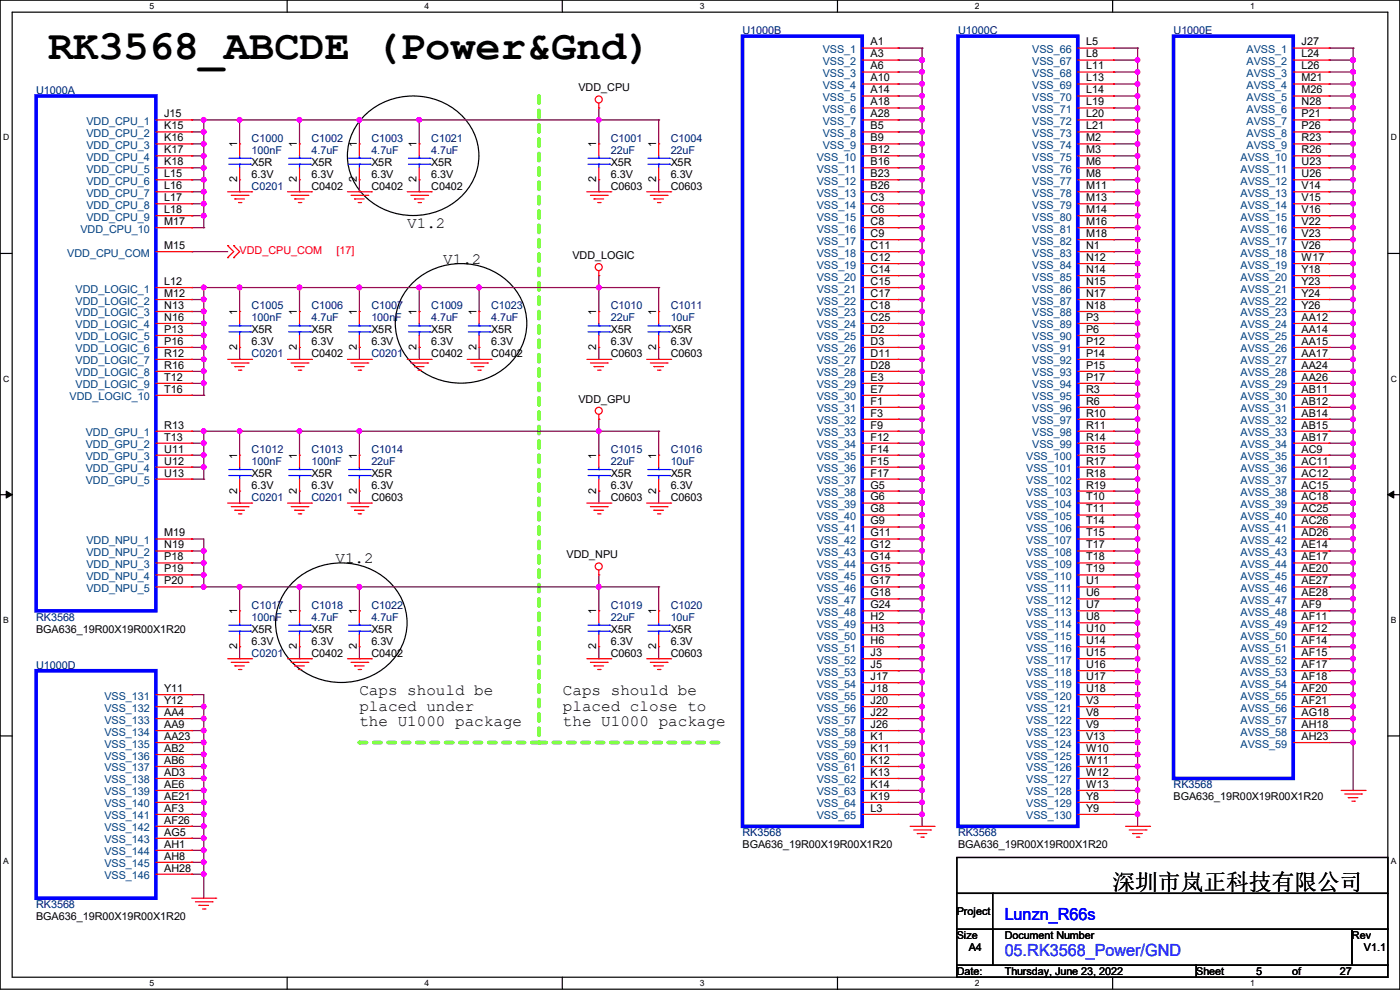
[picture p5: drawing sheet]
<svg xmlns="http://www.w3.org/2000/svg" width="297mm" height="210mm" viewBox="0 0 297 210" stroke-linecap="round" stroke-linejoin="round" font-family="sans-serif">
<defs><g id="words">
<text font-size="8.9" x="10.2" y="12.5">RK3568_ABCDE (Power&amp;Gnd)</text>
<text font-size="4.8" x="236" y="188.8">深圳市岚正科技有限公司</text>
<text font-size="3.6" fill="#00f" x="213.1" y="195.2">Lunzn_R66s</text>
<text font-size="3.6" fill="#0080ff" x="213.1" y="202.9">05.RK3568_Power/GND</text>
<g font-size="3.3">
<text x="86.4" y="48.4">V1.2</text>
<text x="94" y="56">V1.2</text>
<text x="71.2" y="119.5">V1.2</text>
<text x="76.2" y="147.4">Caps should be</text>
<text x="119.4" y="147.4">Caps should be</text>
<text x="76.2" y="150.7">placed under</text>
<text x="76.2" y="154.1">the U1000 package</text>
<text x="119.4" y="150.7">placed close to</text>
<text x="119.4" y="154.1">the U1000 package</text>
</g>
<g font-size="2.3" fill="#000080">
<text x="157.5" y="7.2">U1000B</text>
<text x="203.2" y="7.2">U1000C</text>
<text x="249" y="7.2">U1000E</text>
<text x="7.7" y="19.9">U1000A</text>
<text x="53.4" y="30.1">C1000</text>
<text x="53.4" y="32.6">100nF</text>
<text x="66.1" y="30.1">C1002</text>
<text x="66.1" y="32.6">4.7uF</text>
<text x="78.8" y="30.1">C1003</text>
<text x="78.8" y="32.6">4.7uF</text>
<text x="91.5" y="30.1">C1021</text>
<text x="91.5" y="32.6">4.7uF</text>
<text x="129.6" y="30.1">C1001</text>
<text x="129.6" y="32.6">22uF</text>
<text x="142.3" y="30.1">C1004</text>
<text x="142.3" y="32.6">22uF</text>
<text x="53.4" y="40.2">C0201</text>
<text x="53.4" y="65.6">C1005</text>
<text x="66.1" y="65.6">C1006</text>
<text x="78.8" y="65.6">C1007</text>
<text x="91.5" y="65.6">C1009</text>
<text x="104.2" y="65.6">C1023</text>
<text x="129.6" y="65.6">C1010</text>
<text x="142.3" y="65.6">C1011</text>
<text x="53.4" y="68.2">100nF</text>
<text x="66.1" y="68.2">4.7uF</text>
<text x="78.8" y="68.2">100nF</text>
<text x="91.5" y="68.2">4.7uF</text>
<text x="104.2" y="68.2">4.7uF</text>
<text x="129.6" y="68.2">22uF</text>
<text x="142.3" y="68.2">10uF</text>
<text x="53.4" y="75.8">C0201</text>
<text x="78.8" y="75.8">C0201</text>
<text x="53.4" y="96.1">C1012</text>
<text x="53.4" y="98.6">100nF</text>
<text x="66.1" y="96.1">C1013</text>
<text x="66.1" y="98.6">100nF</text>
<text x="78.8" y="96.1">C1014</text>
<text x="78.8" y="98.6">22uF</text>
<text x="129.6" y="96.1">C1015</text>
<text x="129.6" y="98.6">22uF</text>
<text x="142.3" y="96.1">C1016</text>
<text x="142.3" y="98.6">10uF</text>
<text x="53.4" y="106.3">C0201</text>
<text x="66.1" y="106.3">C0201</text>
<text x="7.7" y="131.7">RK3568</text>
<text x="53.4" y="129.1">C1017</text>
<text x="53.4" y="131.7">100nF</text>
<text x="66.1" y="129.1">C1018</text>
<text x="66.1" y="131.7">4.7uF</text>
<text x="78.8" y="129.1">C1022</text>
<text x="78.8" y="131.7">4.7uF</text>
<text x="129.6" y="129.1">C1019</text>
<text x="129.6" y="131.7">22uF</text>
<text x="142.3" y="129.1">C1020</text>
<text x="142.3" y="131.7">10uF</text>
<text x="7.7" y="141.8">U1000D</text>
<text x="53.4" y="139.3">C0201</text>
<text x="249" y="167.2">RK3568</text>
<text x="157.5" y="177.4">RK3568</text>
<text x="203.2" y="177.4">RK3568</text>
<text x="7.7" y="192.6">RK3568</text>
</g>
<g font-size="2.3" fill="#004080">
<text x="174.5" y="11.3">VSS_1</text>
<text x="219" y="11.3">VSS_66</text>
<text x="264.5" y="11.3">AVSS_1</text>
<text x="174.5" y="13.8">VSS_2</text>
<text x="174.5" y="16.3">VSS_3</text>
<text x="219" y="13.8">VSS_67</text>
<text x="219" y="16.3">VSS_68</text>
<text x="264.5" y="13.8">AVSS_2</text>
<text x="264.5" y="16.3">AVSS_3</text>
<text x="174.5" y="18.9">VSS_4</text>
<text x="174.5" y="21.4">VSS_5</text>
<text x="174.5" y="24">VSS_6</text>
<text x="219" y="18.9">VSS_69</text>
<text x="219" y="21.4">VSS_70</text>
<text x="219" y="24">VSS_71</text>
<text x="264.5" y="18.9">AVSS_4</text>
<text x="264.5" y="21.4">AVSS_5</text>
<text x="264.5" y="24">AVSS_6</text>
<text x="18.3" y="29">VDD_CPU_2</text>
<text x="18.3" y="26.5">VDD_CPU_1</text>
<text x="174.5" y="26.5">VSS_7</text>
<text x="174.5" y="29">VSS_8</text>
<text x="219" y="26.5">VSS_72</text>
<text x="219" y="29">VSS_73</text>
<text x="264.5" y="26.5">AVSS_7</text>
<text x="264.5" y="29">AVSS_8</text>
<text x="18.3" y="31.6">VDD_CPU_3</text>
<text x="18.3" y="34.1">VDD_CPU_4</text>
<text x="173.3" y="34.1">VSS_10</text>
<text x="174.5" y="31.6">VSS_9</text>
<text x="219" y="31.6">VSS_74</text>
<text x="219" y="34.1">VSS_75</text>
<text x="263.2" y="34.1">AVSS_10</text>
<text x="264.5" y="31.6">AVSS_9</text>
<text x="18.3" y="36.7">VDD_CPU_5</text>
<text x="18.3" y="39.2">VDD_CPU_6</text>
<text x="18.3" y="41.7">VDD_CPU_7</text>
<text x="173.3" y="36.7">VSS_11</text>
<text x="173.3" y="39.2">VSS_12</text>
<text x="173.3" y="41.7">VSS_13</text>
<text x="219" y="36.7">VSS_76</text>
<text x="219" y="39.2">VSS_77</text>
<text x="219" y="41.7">VSS_78</text>
<text x="263.2" y="36.7">AVSS_11</text>
<text x="263.2" y="39.2">AVSS_12</text>
<text x="263.2" y="41.7">AVSS_13</text>
<text x="18.3" y="44.3">VDD_CPU_8</text>
<text x="18.3" y="46.8">VDD_CPU_9</text>
<text x="173.3" y="44.3">VSS_14</text>
<text x="173.3" y="46.8">VSS_15</text>
<text x="219" y="44.3">VSS_79</text>
<text x="219" y="46.8">VSS_80</text>
<text x="263.2" y="44.3">AVSS_14</text>
<text x="263.2" y="46.8">AVSS_15</text>
<text x="17.1" y="49.4">VDD_CPU_10</text>
<text x="173.3" y="49.4">VSS_16</text>
<text x="173.3" y="51.9">VSS_17</text>
<text x="219" y="49.4">VSS_81</text>
<text x="219" y="51.9">VSS_82</text>
<text x="263.2" y="49.4">AVSS_16</text>
<text x="263.2" y="51.9">AVSS_17</text>
<text x="14.3" y="54.4">VDD_CPU_COM</text>
<text x="173.3" y="54.4">VSS_18</text>
<text x="173.3" y="57">VSS_19</text>
<text x="173.3" y="59.5">VSS_20</text>
<text x="219" y="54.4">VSS_83</text>
<text x="219" y="57">VSS_84</text>
<text x="219" y="59.5">VSS_85</text>
<text x="263.2" y="54.4">AVSS_18</text>
<text x="263.2" y="57">AVSS_19</text>
<text x="263.2" y="59.5">AVSS_20</text>
<text x="16" y="62.1">VDD_LOGIC_1</text>
<text x="16" y="64.6">VDD_LOGIC_2</text>
<text x="173.3" y="62.1">VSS_21</text>
<text x="173.3" y="64.6">VSS_22</text>
<text x="219" y="62.1">VSS_86</text>
<text x="219" y="64.6">VSS_87</text>
<text x="263.2" y="62.1">AVSS_21</text>
<text x="263.2" y="64.6">AVSS_22</text>
<text x="16" y="67.1">VDD_LOGIC_3</text>
<text x="16" y="69.7">VDD_LOGIC_4</text>
<text x="173.3" y="67.1">VSS_23</text>
<text x="173.3" y="69.7">VSS_24</text>
<text x="219" y="67.1">VSS_88</text>
<text x="219" y="69.7">VSS_89</text>
<text x="263.2" y="67.1">AVSS_23</text>
<text x="263.2" y="69.7">AVSS_24</text>
<text x="16" y="72.2">VDD_LOGIC_5</text>
<text x="16" y="74.8">VDD_LOGIC_6</text>
<text x="16" y="77.3">VDD_LOGIC_7</text>
<text x="173.3" y="72.2">VSS_25</text>
<text x="173.3" y="74.8">VSS_26</text>
<text x="173.3" y="77.3">VSS_27</text>
<text x="219" y="72.2">VSS_90</text>
<text x="219" y="74.8">VSS_91</text>
<text x="219" y="77.3">VSS_92</text>
<text x="263.2" y="72.2">AVSS_25</text>
<text x="263.2" y="74.8">AVSS_26</text>
<text x="263.2" y="77.3">AVSS_27</text>
<text x="16" y="79.8">VDD_LOGIC_8</text>
<text x="16" y="82.4">VDD_LOGIC_9</text>
<text x="173.3" y="79.8">VSS_28</text>
<text x="173.3" y="82.4">VSS_29</text>
<text x="219" y="79.8">VSS_93</text>
<text x="219" y="82.4">VSS_94</text>
<text x="263.2" y="79.8">AVSS_28</text>
<text x="263.2" y="82.4">AVSS_29</text>
<text x="14.8" y="84.9">VDD_LOGIC_10</text>
<text x="173.3" y="84.9">VSS_30</text>
<text x="173.3" y="87.5">VSS_31</text>
<text x="219" y="84.9">VSS_95</text>
<text x="219" y="87.5">VSS_96</text>
<text x="263.2" y="84.9">AVSS_30</text>
<text x="263.2" y="87.5">AVSS_31</text>
<text x="18.2" y="92.5">VDD_GPU_1</text>
<text x="18.2" y="95.1">VDD_GPU_2</text>
<text x="173.3" y="90">VSS_32</text>
<text x="173.3" y="92.5">VSS_33</text>
<text x="173.3" y="95.1">VSS_34</text>
<text x="219" y="90">VSS_97</text>
<text x="219" y="92.5">VSS_98</text>
<text x="219" y="95.1">VSS_99</text>
<text x="263.2" y="90">AVSS_32</text>
<text x="263.2" y="92.5">AVSS_33</text>
<text x="263.2" y="95.1">AVSS_34</text>
<text x="18.2" y="97.6">VDD_GPU_3</text>
<text x="18.2" y="100.2">VDD_GPU_4</text>
<text x="173.3" y="97.6">VSS_35</text>
<text x="173.3" y="100.2">VSS_36</text>
<text x="217.7" y="97.6">VSS_100</text>
<text x="217.7" y="100.2">VSS_101</text>
<text x="263.2" y="97.6">AVSS_35</text>
<text x="263.2" y="100.2">AVSS_36</text>
<text x="18.2" y="102.7">VDD_GPU_5</text>
<text x="173.3" y="102.7">VSS_37</text>
<text x="173.3" y="105.2">VSS_38</text>
<text x="173.3" y="107.8">VSS_39</text>
<text x="217.7" y="102.7">VSS_102</text>
<text x="217.7" y="105.2">VSS_103</text>
<text x="217.7" y="107.8">VSS_104</text>
<text x="263.2" y="102.7">AVSS_37</text>
<text x="263.2" y="105.2">AVSS_38</text>
<text x="263.2" y="107.8">AVSS_39</text>
<text x="173.3" y="110.3">VSS_40</text>
<text x="173.3" y="112.9">VSS_41</text>
<text x="217.7" y="110.3">VSS_105</text>
<text x="217.7" y="112.9">VSS_106</text>
<text x="263.2" y="110.3">AVSS_40</text>
<text x="263.2" y="112.9">AVSS_41</text>
<text x="18.3" y="115.4">VDD_NPU_1</text>
<text x="18.3" y="117.9">VDD_NPU_2</text>
<text x="173.3" y="115.4">VSS_42</text>
<text x="173.3" y="117.9">VSS_43</text>
<text x="217.7" y="115.4">VSS_107</text>
<text x="217.7" y="117.9">VSS_108</text>
<text x="263.2" y="115.4">AVSS_42</text>
<text x="263.2" y="117.9">AVSS_43</text>
<text x="18.3" y="120.5">VDD_NPU_3</text>
<text x="18.3" y="123">VDD_NPU_4</text>
<text x="18.3" y="125.6">VDD_NPU_5</text>
<text x="173.3" y="120.5">VSS_44</text>
<text x="173.3" y="123">VSS_45</text>
<text x="173.3" y="125.6">VSS_46</text>
<text x="217.7" y="120.5">VSS_109</text>
<text x="217.7" y="123">VSS_110</text>
<text x="217.7" y="125.6">VSS_111</text>
<text x="263.2" y="120.5">AVSS_44</text>
<text x="263.2" y="123">AVSS_45</text>
<text x="263.2" y="125.6">AVSS_46</text>
<text x="173.3" y="128.1">VSS_47</text>
<text x="173.3" y="130.6">VSS_48</text>
<text x="217.7" y="128.1">VSS_112</text>
<text x="217.7" y="130.6">VSS_113</text>
<text x="263.2" y="128.1">AVSS_47</text>
<text x="263.2" y="130.6">AVSS_48</text>
<text x="173.3" y="133.2">VSS_49</text>
<text x="173.3" y="135.7">VSS_50</text>
<text x="217.7" y="133.2">VSS_114</text>
<text x="217.7" y="135.7">VSS_115</text>
<text x="263.2" y="133.2">AVSS_49</text>
<text x="263.2" y="135.7">AVSS_50</text>
<text x="173.3" y="138.3">VSS_51</text>
<text x="173.3" y="140.8">VSS_52</text>
<text x="173.3" y="143.3">VSS_53</text>
<text x="217.7" y="138.3">VSS_116</text>
<text x="217.7" y="140.8">VSS_117</text>
<text x="217.7" y="143.3">VSS_118</text>
<text x="263.2" y="138.3">AVSS_51</text>
<text x="263.2" y="140.8">AVSS_52</text>
<text x="263.2" y="143.3">AVSS_53</text>
<text x="22.1" y="148.4">VSS_131</text>
<text x="173.3" y="145.9">VSS_54</text>
<text x="173.3" y="148.4">VSS_55</text>
<text x="217.7" y="145.9">VSS_119</text>
<text x="217.7" y="148.4">VSS_120</text>
<text x="263.2" y="145.9">AVSS_54</text>
<text x="263.2" y="148.4">AVSS_55</text>
<text x="22.1" y="151">VSS_132</text>
<text x="22.1" y="153.5">VSS_133</text>
<text x="173.3" y="151">VSS_56</text>
<text x="173.3" y="153.5">VSS_57</text>
<text x="217.7" y="151">VSS_121</text>
<text x="217.7" y="153.5">VSS_122</text>
<text x="263.2" y="151">AVSS_56</text>
<text x="263.2" y="153.5">AVSS_57</text>
<text x="22.1" y="156">VSS_134</text>
<text x="22.1" y="158.6">VSS_135</text>
<text x="22.1" y="161.1">VSS_136</text>
<text x="173.3" y="156">VSS_58</text>
<text x="173.3" y="158.6">VSS_59</text>
<text x="173.3" y="161.1">VSS_60</text>
<text x="217.7" y="156">VSS_123</text>
<text x="217.7" y="158.6">VSS_124</text>
<text x="217.7" y="161.1">VSS_125</text>
<text x="263.2" y="156">AVSS_58</text>
<text x="263.2" y="158.6">AVSS_59</text>
<text x="22.1" y="163.7">VSS_137</text>
<text x="22.1" y="166.2">VSS_138</text>
<text x="173.3" y="163.7">VSS_61</text>
<text x="173.3" y="166.2">VSS_62</text>
<text x="217.7" y="163.7">VSS_126</text>
<text x="217.7" y="166.2">VSS_127</text>
<text x="22.1" y="168.7">VSS_139</text>
<text x="22.1" y="171.3">VSS_140</text>
<text x="22.1" y="173.8">VSS_141</text>
<text x="173.3" y="168.7">VSS_63</text>
<text x="173.3" y="171.3">VSS_64</text>
<text x="173.3" y="173.8">VSS_65</text>
<text x="217.7" y="168.7">VSS_128</text>
<text x="217.7" y="171.3">VSS_129</text>
<text x="217.7" y="173.8">VSS_130</text>
<text x="22.1" y="176.4">VSS_142</text>
<text x="22.1" y="178.9">VSS_143</text>
<text x="22.1" y="181.4">VSS_144</text>
<text x="22.1" y="184">VSS_145</text>
<text x="22.1" y="186.5">VSS_146</text>
</g>
<g font-size="2.3">
<text x="184.7" y="9.7">A1</text>
<text x="230.4" y="9.7">L5</text>
<text x="276.1" y="9.7">J27</text>
<text x="184.7" y="12.2">A3</text>
<text x="184.7" y="14.7">A6</text>
<text x="184.7" y="17.3">A10</text>
<text x="230.4" y="12.2">L8</text>
<text x="230.4" y="14.7">L11</text>
<text x="230.4" y="17.3">L13</text>
<text x="276.1" y="12.2">L24</text>
<text x="276.1" y="14.7">L26</text>
<text x="276.1" y="17.3">M21</text>
<text x="122.7" y="19.4">VDD_CPU</text>
<text x="184.7" y="19.8">A14</text>
<text x="184.7" y="22.4">A18</text>
<text x="230.4" y="19.8">L14</text>
<text x="230.4" y="22.4">L19</text>
<text x="276.1" y="19.8">M26</text>
<text x="276.1" y="22.4">N28</text>
<text x="34.8" y="27.4">K15</text>
<text x="34.8" y="30">K16</text>
<text x="34.8" y="24.9">J15</text>
<text x="184.7" y="24.9">A28</text>
<text x="184.7" y="27.4">B5</text>
<text x="184.7" y="30">B9</text>
<text x="230.4" y="24.9">L20</text>
<text x="230.4" y="27.4">L21</text>
<text x="230.4" y="30">M2</text>
<text x="276.1" y="24.9">P21</text>
<text x="276.1" y="27.4">P26</text>
<text x="276.1" y="30">R23</text>
<text x="34.8" y="32.5">K17</text>
<text x="34.8" y="35.1">K18</text>
<text x="50.3" y="31.3" transform="rotate(-90 50.3 31.3)">1</text>
<text x="53.4" y="35.1">X5R</text>
<text x="63" y="31.3" transform="rotate(-90 63 31.3)">1</text>
<text x="66.1" y="35.1">X5R</text>
<text x="75.7" y="31.3" transform="rotate(-90 75.7 31.3)">1</text>
<text x="78.8" y="35.1">X5R</text>
<text x="88.4" y="31.3" transform="rotate(-90 88.4 31.3)">1</text>
<text x="91.5" y="35.1">X5R</text>
<text x="126.5" y="31.3" transform="rotate(-90 126.5 31.3)">1</text>
<text x="129.6" y="35.1">X5R</text>
<text x="139.2" y="31.3" transform="rotate(-90 139.2 31.3)">1</text>
<text x="142.3" y="35.1">X5R</text>
<text x="184.7" y="32.5">B12</text>
<text x="184.7" y="35.1">B16</text>
<text x="230.4" y="32.5">M3</text>
<text x="230.4" y="35.1">M6</text>
<text x="276.1" y="32.5">R26</text>
<text x="276.1" y="35.1">U23</text>
<text x="34.8" y="37.6">L15</text>
<text x="34.8" y="40.1">L16</text>
<text x="50.3" y="38.7" transform="rotate(-90 50.3 38.7)">2</text>
<text x="53.4" y="37.7">6.3V</text>
<text x="63" y="38.7" transform="rotate(-90 63 38.7)">2</text>
<text x="66.1" y="40.2">C0402</text>
<text x="66.1" y="37.7">6.3V</text>
<text x="75.7" y="38.7" transform="rotate(-90 75.7 38.7)">2</text>
<text x="78.8" y="40.2">C0402</text>
<text x="78.8" y="37.7">6.3V</text>
<text x="88.4" y="38.7" transform="rotate(-90 88.4 38.7)">2</text>
<text x="91.5" y="40.2">C0402</text>
<text x="91.5" y="37.7">6.3V</text>
<text x="126.5" y="38.7" transform="rotate(-90 126.5 38.7)">2</text>
<text x="129.6" y="40.2">C0603</text>
<text x="129.6" y="37.7">6.3V</text>
<text x="139.2" y="38.7" transform="rotate(-90 139.2 38.7)">2</text>
<text x="142.3" y="40.2">C0603</text>
<text x="142.3" y="37.7">6.3V</text>
<text x="184.7" y="37.6">B23</text>
<text x="184.7" y="40.1">B26</text>
<text x="230.4" y="37.6">M8</text>
<text x="230.4" y="40.1">M11</text>
<text x="276.1" y="37.6">U26</text>
<text x="276.1" y="40.1">V14</text>
<text x="34.8" y="42.7">L17</text>
<text x="34.8" y="45.2">L18</text>
<text x="34.8" y="47.8">M17</text>
<text x="184.7" y="42.7">C3</text>
<text x="184.7" y="45.2">C6</text>
<text x="184.7" y="47.8">C8</text>
<text x="230.4" y="42.7">M13</text>
<text x="230.4" y="45.2">M14</text>
<text x="230.4" y="47.8">M16</text>
<text x="276.1" y="42.7">V15</text>
<text x="276.1" y="45.2">V16</text>
<text x="276.1" y="47.8">V22</text>
<text x="34.8" y="52.8">M15</text>
<text x="184.7" y="50.3">C9</text>
<text x="184.7" y="52.8">C11</text>
<text x="230.4" y="50.3">M18</text>
<text x="230.4" y="52.8">N1</text>
<text x="276.1" y="50.3">V23</text>
<text x="276.1" y="52.8">V26</text>
<text x="121.5" y="54.9">VDD_LOGIC</text>
<text x="184.7" y="55.4">C12</text>
<text x="184.7" y="57.9">C14</text>
<text x="230.4" y="55.4">N12</text>
<text x="230.4" y="57.9">N14</text>
<text x="276.1" y="55.4">W17</text>
<text x="276.1" y="57.9">Y18</text>
<text x="34.8" y="60.5">L12</text>
<text x="34.8" y="63">M12</text>
<text x="34.8" y="65.5">N13</text>
<text x="184.7" y="60.5">C15</text>
<text x="184.7" y="63">C17</text>
<text x="184.7" y="65.5">C18</text>
<text x="230.4" y="60.5">N15</text>
<text x="230.4" y="63">N17</text>
<text x="230.4" y="65.5">N18</text>
<text x="276.1" y="60.5">Y23</text>
<text x="276.1" y="63">Y24</text>
<text x="276.1" y="65.5">Y26</text>
<text x="34.8" y="68.1">N16</text>
<text x="34.8" y="70.6">P13</text>
<text x="50.3" y="66.8" transform="rotate(-90 50.3 66.8)">1</text>
<text x="53.4" y="70.7">X5R</text>
<text x="63" y="66.8" transform="rotate(-90 63 66.8)">1</text>
<text x="66.1" y="70.7">X5R</text>
<text x="75.7" y="66.8" transform="rotate(-90 75.7 66.8)">1</text>
<text x="78.8" y="70.7">X5R</text>
<text x="88.4" y="66.8" transform="rotate(-90 88.4 66.8)">1</text>
<text x="91.5" y="70.7">X5R</text>
<text x="101.1" y="66.8" transform="rotate(-90 101.1 66.8)">1</text>
<text x="104.2" y="70.7">X5R</text>
<text x="126.5" y="66.8" transform="rotate(-90 126.5 66.8)">1</text>
<text x="129.6" y="70.7">X5R</text>
<text x="139.2" y="66.8" transform="rotate(-90 139.2 66.8)">1</text>
<text x="142.3" y="70.7">X5R</text>
<text x="184.7" y="68.1">C25</text>
<text x="184.7" y="70.6">D2</text>
<text x="230.4" y="68.1">P3</text>
<text x="230.4" y="70.6">P6</text>
<text x="276.1" y="68.1">AA12</text>
<text x="276.1" y="70.6">AA14</text>
<text x="34.8" y="73.2">P16</text>
<text x="34.8" y="75.7">R12</text>
<text x="50.3" y="74.2" transform="rotate(-90 50.3 74.2)">2</text>
<text x="53.4" y="73.2">6.3V</text>
<text x="63" y="74.2" transform="rotate(-90 63 74.2)">2</text>
<text x="66.1" y="75.8">C0402</text>
<text x="66.1" y="73.2">6.3V</text>
<text x="75.7" y="74.2" transform="rotate(-90 75.7 74.2)">2</text>
<text x="78.8" y="73.2">6.3V</text>
<text x="88.4" y="74.2" transform="rotate(-90 88.4 74.2)">2</text>
<text x="91.5" y="75.8">C0402</text>
<text x="91.5" y="73.2">6.3V</text>
<text x="101.1" y="74.2" transform="rotate(-90 101.1 74.2)">2</text>
<text x="104.2" y="75.8">C0402</text>
<text x="104.2" y="73.2">6.3V</text>
<text x="126.5" y="74.2" transform="rotate(-90 126.5 74.2)">2</text>
<text x="129.6" y="75.8">C0603</text>
<text x="129.6" y="73.2">6.3V</text>
<text x="139.2" y="74.2" transform="rotate(-90 139.2 74.2)">2</text>
<text x="142.3" y="75.8">C0603</text>
<text x="142.3" y="73.2">6.3V</text>
<text x="184.7" y="73.2">D3</text>
<text x="184.7" y="75.7">D11</text>
<text x="230.4" y="73.2">P12</text>
<text x="230.4" y="75.7">P14</text>
<text x="276.1" y="73.2">AA15</text>
<text x="276.1" y="75.7">AA17</text>
<text x="34.8" y="78.2">R16</text>
<text x="34.8" y="80.8">T12</text>
<text x="34.8" y="83.3">T16</text>
<text x="184.7" y="78.2">D28</text>
<text x="184.7" y="80.8">E3</text>
<text x="184.7" y="83.3">E7</text>
<text x="230.4" y="78.2">P15</text>
<text x="230.4" y="80.8">P17</text>
<text x="230.4" y="83.3">R3</text>
<text x="276.1" y="78.2">AA24</text>
<text x="276.1" y="80.8">AA26</text>
<text x="276.1" y="83.3">AB11</text>
<text x="122.7" y="85.4">VDD_GPU</text>
<text x="184.7" y="85.9">F1</text>
<text x="184.7" y="88.4">F3</text>
<text x="230.4" y="85.9">R6</text>
<text x="230.4" y="88.4">R10</text>
<text x="276.1" y="85.9">AB12</text>
<text x="276.1" y="88.4">AB14</text>
<text x="34.8" y="90.9">R13</text>
<text x="34.8" y="93.5">T13</text>
<text x="184.7" y="90.9">F9</text>
<text x="184.7" y="93.5">F12</text>
<text x="230.4" y="90.9">R11</text>
<text x="230.4" y="93.5">R14</text>
<text x="276.1" y="90.9">AB15</text>
<text x="276.1" y="93.5">AB17</text>
<text x="34.8" y="96">U11</text>
<text x="34.8" y="98.6">U12</text>
<text x="34.8" y="101.1">U13</text>
<text x="50.3" y="97.3" transform="rotate(-90 50.3 97.3)">1</text>
<text x="53.4" y="101.2">X5R</text>
<text x="63" y="97.3" transform="rotate(-90 63 97.3)">1</text>
<text x="66.1" y="101.2">X5R</text>
<text x="75.7" y="97.3" transform="rotate(-90 75.7 97.3)">1</text>
<text x="78.8" y="101.2">X5R</text>
<text x="126.5" y="97.3" transform="rotate(-90 126.5 97.3)">1</text>
<text x="129.6" y="101.2">X5R</text>
<text x="139.2" y="97.3" transform="rotate(-90 139.2 97.3)">1</text>
<text x="142.3" y="101.2">X5R</text>
<text x="184.7" y="96">F14</text>
<text x="184.7" y="98.6">F15</text>
<text x="184.7" y="101.1">F17</text>
<text x="230.4" y="96">R15</text>
<text x="230.4" y="98.6">R17</text>
<text x="230.4" y="101.1">R18</text>
<text x="276.1" y="96">AC9</text>
<text x="276.1" y="98.6">AC11</text>
<text x="276.1" y="101.1">AC12</text>
<text x="50.3" y="104.7" transform="rotate(-90 50.3 104.7)">2</text>
<text x="53.4" y="103.7">6.3V</text>
<text x="63" y="104.7" transform="rotate(-90 63 104.7)">2</text>
<text x="66.1" y="103.7">6.3V</text>
<text x="75.7" y="104.7" transform="rotate(-90 75.7 104.7)">2</text>
<text x="78.8" y="106.3">C0603</text>
<text x="78.8" y="103.7">6.3V</text>
<text x="126.5" y="104.7" transform="rotate(-90 126.5 104.7)">2</text>
<text x="129.6" y="106.3">C0603</text>
<text x="129.6" y="103.7">6.3V</text>
<text x="139.2" y="104.7" transform="rotate(-90 139.2 104.7)">2</text>
<text x="142.3" y="106.3">C0603</text>
<text x="142.3" y="103.7">6.3V</text>
<text x="184.7" y="103.6">G5</text>
<text x="184.7" y="106.2">G6</text>
<text x="230.4" y="103.6">R19</text>
<text x="230.4" y="106.2">T10</text>
<text x="276.1" y="103.6">AC15</text>
<text x="276.1" y="106.2">AC18</text>
<text x="34.8" y="113.8">M19</text>
<text x="184.7" y="108.7">G8</text>
<text x="184.7" y="111.3">G9</text>
<text x="184.7" y="113.8">G11</text>
<text x="230.4" y="108.7">T11</text>
<text x="230.4" y="111.3">T14</text>
<text x="230.4" y="113.8">T15</text>
<text x="276.1" y="108.7">AC25</text>
<text x="276.1" y="111.3">AC26</text>
<text x="276.1" y="113.8">AD26</text>
<text x="34.8" y="116.3">N19</text>
<text x="34.8" y="118.9">P18</text>
<text x="120.2" y="118.4">VDD_NPU</text>
<text x="184.7" y="116.3">G12</text>
<text x="184.7" y="118.9">G14</text>
<text x="230.4" y="116.3">T17</text>
<text x="230.4" y="118.9">T18</text>
<text x="276.1" y="116.3">AE14</text>
<text x="276.1" y="118.9">AE17</text>
<text x="34.8" y="121.4">P19</text>
<text x="34.8" y="124">P20</text>
<text x="184.7" y="121.4">G15</text>
<text x="184.7" y="124">G17</text>
<text x="230.4" y="121.4">T19</text>
<text x="230.4" y="124">U1</text>
<text x="276.1" y="121.4">AE20</text>
<text x="276.1" y="124">AE27</text>
<text x="50.3" y="130.3" transform="rotate(-90 50.3 130.3)">1</text>
<text x="63" y="130.3" transform="rotate(-90 63 130.3)">1</text>
<text x="75.7" y="130.3" transform="rotate(-90 75.7 130.3)">1</text>
<text x="126.5" y="130.3" transform="rotate(-90 126.5 130.3)">1</text>
<text x="139.2" y="130.3" transform="rotate(-90 139.2 130.3)">1</text>
<text x="184.7" y="126.5">G18</text>
<text x="184.7" y="129">G24</text>
<text x="184.7" y="131.6">H2</text>
<text x="230.4" y="126.5">U6</text>
<text x="230.4" y="129">U7</text>
<text x="230.4" y="131.6">U8</text>
<text x="276.1" y="126.5">AE28</text>
<text x="276.1" y="129">AF9</text>
<text x="276.1" y="131.6">AF11</text>
<text x="7.7" y="134.2">BGA636_19R00X19R00X1R20</text>
<text x="50.3" y="137.7" transform="rotate(-90 50.3 137.7)">2</text>
<text x="53.4" y="134.2">X5R</text>
<text x="53.4" y="136.7">6.3V</text>
<text x="63" y="137.7" transform="rotate(-90 63 137.7)">2</text>
<text x="66.1" y="134.2">X5R</text>
<text x="66.1" y="136.7">6.3V</text>
<text x="75.7" y="137.7" transform="rotate(-90 75.7 137.7)">2</text>
<text x="78.8" y="134.2">X5R</text>
<text x="78.8" y="136.7">6.3V</text>
<text x="126.5" y="137.7" transform="rotate(-90 126.5 137.7)">2</text>
<text x="129.6" y="134.2">X5R</text>
<text x="129.6" y="136.7">6.3V</text>
<text x="139.2" y="137.7" transform="rotate(-90 139.2 137.7)">2</text>
<text x="142.3" y="134.2">X5R</text>
<text x="142.3" y="136.7">6.3V</text>
<text x="184.7" y="134.1">H3</text>
<text x="184.7" y="136.7">H6</text>
<text x="230.4" y="134.1">U10</text>
<text x="230.4" y="136.7">U14</text>
<text x="276.1" y="134.1">AF12</text>
<text x="276.1" y="136.7">AF14</text>
<text x="66.1" y="139.3">C0402</text>
<text x="78.8" y="139.3">C0402</text>
<text x="129.6" y="139.3">C0603</text>
<text x="142.3" y="139.3">C0603</text>
<text x="184.7" y="139.2">J3</text>
<text x="184.7" y="141.7">J5</text>
<text x="230.4" y="139.2">U15</text>
<text x="230.4" y="141.7">U16</text>
<text x="276.1" y="139.2">AF15</text>
<text x="276.1" y="141.7">AF17</text>
<text x="34.8" y="146.8">Y11</text>
<text x="34.8" y="149.4">Y12</text>
<text x="184.7" y="144.3">J17</text>
<text x="184.7" y="146.8">J18</text>
<text x="184.7" y="149.4">J20</text>
<text x="230.4" y="144.3">U17</text>
<text x="230.4" y="146.8">U18</text>
<text x="230.4" y="149.4">V3</text>
<text x="276.1" y="144.3">AF18</text>
<text x="276.1" y="146.8">AF20</text>
<text x="276.1" y="149.4">AF21</text>
<text x="34.8" y="151.9">AA4</text>
<text x="34.8" y="154.4">AA9</text>
<text x="184.7" y="151.9">J22</text>
<text x="184.7" y="154.4">J26</text>
<text x="230.4" y="151.9">V8</text>
<text x="230.4" y="154.4">V9</text>
<text x="276.1" y="151.9">AG18</text>
<text x="276.1" y="154.4">AH18</text>
<text x="34.8" y="157">AA23</text>
<text x="34.8" y="159.5">AB2</text>
<text x="184.7" y="157">K1</text>
<text x="184.7" y="159.5">K11</text>
<text x="230.4" y="157">V13</text>
<text x="230.4" y="159.5">W10</text>
<text x="276.1" y="157">AH23</text>
<text x="34.8" y="162.1">AB6</text>
<text x="34.8" y="164.6">AD3</text>
<text x="34.8" y="167.1">AE6</text>
<text x="184.7" y="162.1">K12</text>
<text x="184.7" y="164.6">K13</text>
<text x="184.7" y="167.1">K14</text>
<text x="230.4" y="162.1">W11</text>
<text x="230.4" y="164.6">W12</text>
<text x="230.4" y="167.1">W13</text>
<text x="34.8" y="169.7">AE21</text>
<text x="34.8" y="172.2">AF3</text>
<text x="184.7" y="169.7">K19</text>
<text x="184.7" y="172.2">L3</text>
<text x="230.4" y="169.7">Y8</text>
<text x="230.4" y="172.2">Y9</text>
<text x="249" y="169.8">BGA636_19R00X19R00X1R20</text>
<text x="34.8" y="174.8">AF26</text>
<text x="34.8" y="177.3">AG5</text>
<text x="34.8" y="179.8">AH1</text>
<text x="157.5" y="179.9">BGA636_19R00X19R00X1R20</text>
<text x="203.2" y="179.9">BGA636_19R00X19R00X1R20</text>
<text x="34.8" y="182.4">AH8</text>
<text x="34.8" y="184.9">AH28</text>
<text x="7.7" y="195.2">BGA636_19R00X19R00X1R20</text>
<text x="203" y="194.1">Project</text>
<text x="203" y="199.2">Size</text>
<text x="205.5" y="201.8">A4</text>
<text x="213.1" y="199.2">Document Number</text>
<text x="286.8" y="199.2">Rev</text>
<text x="289.4" y="201.8">V1.1</text>
<text x="203" y="206.8">Date:</text>
<text x="213.2" y="206.8">Thursday, June 23, 2022</text>
<text x="253.8" y="206.8">Sheet</text>
<text x="266.5" y="206.8">5</text>
<text x="274.1" y="206.8">of</text>
<text x="284.3" y="206.8">27</text>
</g>
<g font-size="2.3" fill="#f00">
<text x="50.8" y="53.9">VDD_CPU_COM</text>
<text x="71.4" y="53.9">[17]</text>
</g>
<g font-size="1.8">
<text x="31.7" y="1.9">5</text>
<text x="90.1" y="1.9">4</text>
<text x="148.5" y="1.9">3</text>
<text x="206.8" y="1.9">2</text>
<text x="265.2" y="1.9">1</text>
<text x=".7" y="29.8">D</text>
<text x="295.1" y="29.8">D</text>
<text x=".7" y="80.9">C</text>
<text x="295.1" y="80.9">C</text>
<text x=".7" y="132.1">B</text>
<text x="295.1" y="132.1">B</text>
<text x=".7" y="183.3">A</text>
<text x="295.1" y="183.3">A</text>
<text x="31.7" y="209.2">5</text>
<text x="90.1" y="209.2">4</text>
<text x="148.5" y="209.2">3</text>
<text x="206.8" y="209.2">2</text>
<text x="265.2" y="209.2">1</text>
</g>
</g></defs>
<path d="M0 0h297v209.8h-297zM2.6 2.6h291.8v204.7h-291.8z" fill="none" stroke="#000" stroke-width=".25"/>
<g fill="#fff">
<path d="M31.7 .3h1v2h-1z"/>
<path d="M31.7 207.6h1v1.9h-1z"/>
</g>
<path d="M60.9 0v2.6M60.9 207.3v2.5" fill="none" stroke="#000" stroke-width=".25"/>
<g fill="#fff">
<path d="M90.1 .3h1v2h-1z"/>
<path d="M90.1 207.6h1v1.9h-1z"/>
</g>
<path d="M119.3 0v2.6M119.3 207.3v2.5" fill="none" stroke="#000" stroke-width=".25"/>
<g fill="#fff">
<path d="M148.5 .3h.9v2h-.9z"/>
<path d="M148.5 207.6h.9v1.9h-.9z"/>
</g>
<path d="M177.7 0v2.6M177.7 207.3v2.5" fill="none" stroke="#000" stroke-width=".25"/>
<g fill="#fff">
<path d="M206.8 .3h1v2h-1z"/>
<path d="M206.8 207.6h1v1.9h-1z"/>
</g>
<path d="M236.1 0v2.6M236.1 207.3v2.5" fill="none" stroke="#000" stroke-width=".25"/>
<g fill="#fff">
<path d="M265.2 .3h1v2h-1z"/>
<path d="M265.2 207.6h1v1.9h-1z"/>
<path d="M.7 28.2h1.2v1.9h-1.2z"/>
<path d="M295.1 28.2h1.2v1.9h-1.2z"/>
<path d="M.7 79.3h1.2v2h-1.2z"/>
<path d="M295.1 79.3h1.2v2h-1.2z"/>
</g>
<path d="M0 53.8h2.6M294.4 53.8h2.6" fill="none" stroke="#000" stroke-width=".25"/>
<g fill="#fff">
<path d="M.7 130.5h1.2v2h-1.2z"/>
<path d="M295.1 130.5h1.1v2h-1.1z"/>
</g>
<path d="M0 104.9h2.6M294.4 104.9h2.6" fill="none" stroke="#000" stroke-width=".25"/>
<path d="M1.3 104.2l1.3 .7-1.3 .8zM294.4 104.9l1.3-.7v1.5z" fill="#000" stroke="#000" stroke-width=".21"/>
<g fill="#fff">
<path d="M.7 181.7h1.2v2h-1.2z"/>
<path d="M295.1 181.7h1.1v2h-1.1z"/>
</g>
<path d="M77.3 24.5a14.8 14.8 0 0 1 22.4 2.1 12 12 0 0 1-5 17.4 14.6 14.6 0 0 1-19.8-5.7 11.8 11.8 0 0 1 2.4-13.8zM87.5 60.1a14.8 14.8 0 0 1 22.4 2.1 12 12 0 0 1-5 17.3 14.6 14.6 0 0 1-19.8-5.7 11.8 11.8 0 0 1 2.4-13.7zM62.1 123.6a14.8 14.8 0 0 1 22.4 2.1 12 12 0 0 1-5 17.3 14.6 14.6 0 0 1-19.8-5.7 11.8 11.8 0 0 1 2.4-13.7zM0 156.1h2.6M294.4 156.1h2.6" fill="none" stroke="#000" stroke-width=".25"/>
<path d="M114.3 20.4v137.1" fill="none" stroke="#80ff00" stroke-width=".76" stroke-dasharray="1.5 1.5"/>
<circle cx="114.3" cy="157.5" r=".38" fill="#80ff00" stroke-dasharray="1.5 1.5"/>
<path d="M152.4 157.5h-38.1" fill="none" stroke="#0f0" stroke-width=".76" stroke-dasharray="1.5 1.5"/>
<circle cx="114.3" cy="157.5" r=".38" fill="#0f0" stroke-dasharray="1.5 1.5"/>
<path d="M114.3 157.5h-38.1" fill="none" stroke="#0f0" stroke-width=".76" stroke-dasharray="1.5 1.5"/>
<circle cx="76.2" cy="157.5" r=".38" fill="#0f0" stroke-dasharray="1.5 1.5"/>
<g fill="none" stroke="#800040" stroke-width=".25">
<path d="M190.5 10.2h.1M190.5 12.7h.1M190.5 15.3h.1M190.5 17.8h.1M190.5 10.2h5.1M190.5 12.7h5.1M190.5 15.3h5.1M190.5 17.8h5.1M195.6 10.2h.1M195.6 12.7h.1M195.6 15.3h.1M195.6 17.8h.1"/>
<path d="M195.6 10.2v165.1M236.3 10.2h.1M236.3 12.7h.1M236.3 15.3h.1M236.3 17.8h.1M236.3 10.2h5M236.3 12.7h5M236.3 15.3h5M236.3 17.8h5M241.3 10.2h.1M241.3 12.7h.1M241.3 15.3h.1"/>
<path d="M241.3 17.8h.1M241.3 10.2v165.1M282 10.2h.1M282 12.7h.1M282 15.3h.1M282 17.8h.1M282 10.2h5.1M282 12.7h5.1M282 15.3h5.1M282 17.8h5.1M287.1 10.2h.1M287.1 12.7h.1"/>
<path d="M287.1 15.3h.1M287.1 17.8h.1M287.1 10.2v157.5M40.7 28h.1M40.7 30.5h.1M40.7 33.1h.1M40.7 35.6h.1M40.7 38.1h.1M40.7 25.4h.1M40.7 28h2.5M40.7 30.5h2.5M40.7 33.1h2.5"/>
<path d="M40.7 35.6h2.5M40.7 38.1h2.5M40.7 25.4h99M43.2 30.5h.1M43.2 33.1h.1M43.2 35.6h.1M43.2 38.1h.1M43.2 25.4h.1M43.2 28h.1M43.2 25.4v22.9M50.8 25.4h.1M50.8 25.4v5.1"/>
<path d="M50.8 38.1v2.6M63.5 25.4h.1M63.5 25.4v5.1M63.5 38.1v2.6M76.2 25.4h.1M76.2 25.4v5.1M76.2 38.1v2.6M88.9 25.4h.1M88.9 25.4v5.1M88.9 38.1v2.6M127 25.4h.1M127 22.9v7.6"/>
<path d="M127 38.1v2.6M139.7 25.4h.1M139.7 25.4v5.1M139.7 38.1v2.6M190.5 20.4h.1M190.5 22.9h.1M190.5 25.4h.1M190.5 28h.1M190.5 30.5h.1M190.5 33.1h.1M190.5 35.6h.1M190.5 38.1h.1"/>
<path d="M190.5 28h5.1M190.5 30.5h5.1M190.5 33.1h5.1M190.5 35.6h5.1M190.5 38.1h5.1M190.5 25.4h5.1M190.5 20.4h5.1M190.5 22.9h5.1M195.6 20.4h.1M195.6 22.9h.1M195.6 25.4h.1M195.6 28h.1"/>
<path d="M195.6 30.5h.1M195.6 33.1h.1M195.6 35.6h.1M195.6 38.1h.1M236.3 20.4h.1M236.3 22.9h.1M236.3 25.4h.1M236.3 28h.1M236.3 30.5h.1M236.3 33.1h.1M236.3 35.6h.1M236.3 38.1h.1"/>
<path d="M236.3 28h5M236.3 30.5h5M236.3 33.1h5M236.3 35.6h5M236.3 38.1h5M236.3 25.4h5M236.3 20.4h5M236.3 22.9h5M241.3 20.4h.1M241.3 22.9h.1M241.3 25.4h.1M241.3 28h.1"/>
<path d="M241.3 30.5h.1M241.3 33.1h.1M241.3 35.6h.1M241.3 38.1h.1M282 20.4h.1M282 22.9h.1M282 25.4h.1M282 28h.1M282 30.5h.1M282 33.1h.1M282 35.6h.1M282 38.1h.1"/>
<path d="M282 28h5.1M282 30.5h5.1M282 33.1h5.1M282 35.6h5.1M282 38.1h5.1M282 25.4h5.1M282 20.4h5.1M282 22.9h5.1M287.1 20.4h.1M287.1 22.9h.1M287.1 25.4h.1M287.1 28h.1"/>
<path d="M287.1 30.5h.1M287.1 33.1h.1M287.1 35.6h.1M287.1 38.1h.1M40.7 40.7h.1M40.7 43.2h.1M40.7 48.3h.1M40.7 45.8h.1M40.7 53.4h.1M40.7 40.7h2.5M40.7 43.2h2.5M40.7 48.3h2.5"/>
<path d="M40.7 45.8h2.5M40.7 53.4h7.6M43.2 40.7h.1M43.2 43.2h.1M43.2 48.3h.1M43.2 45.8h.1M50.8 40.7h.1M63.5 40.7h.1M76.2 40.7h.1M88.9 40.7h.1M127 40.7h.1M127 58.5v7.6"/>
<path d="M139.7 40.7h.1M190.5 40.7h.1M190.5 43.2h.1M190.5 45.8h.1M190.5 48.3h.1M190.5 50.8h.1M190.5 53.4h.1M190.5 55.9h.1M190.5 58.5h.1M190.5 40.7h5.1M190.5 43.2h5.1M190.5 48.3h5.1"/>
<path d="M190.5 45.8h5.1M190.5 50.8h5.1M190.5 53.4h5.1M190.5 55.9h5.1M190.5 58.5h5.1M195.6 40.7h.1M195.6 43.2h.1M195.6 45.8h.1M195.6 48.3h.1M195.6 50.8h.1M195.6 53.4h.1M195.6 55.9h.1"/>
<path d="M195.6 58.5h.1M236.3 40.7h.1M236.3 43.2h.1M236.3 45.8h.1M236.3 48.3h.1M236.3 50.8h.1M236.3 53.4h.1M236.3 55.9h.1M236.3 58.5h.1M236.3 40.7h5M236.3 43.2h5M236.3 48.3h5"/>
<path d="M236.3 45.8h5M236.3 50.8h5M236.3 53.4h5M236.3 55.9h5M236.3 58.5h5M241.3 40.7h.1M241.3 43.2h.1M241.3 45.8h.1M241.3 48.3h.1M241.3 50.8h.1M241.3 53.4h.1M241.3 55.9h.1"/>
<path d="M241.3 58.5h.1M282 40.7h.1M282 43.2h.1M282 45.8h.1M282 48.3h.1M282 50.8h.1M282 53.4h.1M282 55.9h.1M282 58.5h.1M282 40.7h5.1M282 43.2h5.1M282 48.3h5.1"/>
<path d="M282 45.8h5.1M282 50.8h5.1M282 53.4h5.1M282 55.9h5.1M282 58.5h5.1M287.1 40.7h.1M287.1 43.2h.1M287.1 45.8h.1M287.1 48.3h.1M287.1 50.8h.1M287.1 53.4h.1M287.1 55.9h.1"/>
<path d="M287.1 58.5h.1M40.7 76.2h.1M40.7 71.2h.1M40.7 78.8h.1M40.7 73.7h.1M40.7 61h.1M40.7 63.5h.1M40.7 66.1h.1M40.7 68.6h.1M40.7 76.2h2.5M40.7 61h99M40.7 63.5h2.5"/>
<path d="M40.7 66.1h2.5M40.7 68.6h2.5M40.7 71.2h2.5M40.7 73.7h2.5M40.7 78.8h2.5M43.2 76.2h.1M43.2 78.8h.1M43.2 68.6h.1M43.2 71.2h.1M43.2 63.5h.1M43.2 61h.1M43.2 66.1h.1"/>
<path d="M43.2 73.7h.1M43.2 61v22.9M50.8 61h.1M50.8 76.2h.1M50.8 61v5.1M50.8 73.7v2.5M63.5 61h.1M63.5 76.2h.1M63.5 61v5.1M63.5 73.7v2.5M76.2 61h.1M76.2 73.7h.1"/>
<path d="M76.2 61v5.1M76.2 73.7v2.5M88.9 61h.1M88.9 73.7h.1M88.9 61v5.1M88.9 73.7v2.5M101.6 61h.1M101.6 76.2h.1M101.6 61v5.1M101.6 73.7v2.5M127 76.2h.1M127 61h.1"/>
<path d="M127 73.7v2.5M139.7 76.2h.1M139.7 61h.1M139.7 61v5.1M139.7 73.7v2.5M190.5 61h.1M190.5 63.5h.1M190.5 66.1h.1M190.5 68.6h.1M190.5 71.2h.1M190.5 73.7h.1M190.5 76.2h.1"/>
<path d="M190.5 78.8h.1M190.5 76.2h5.1M190.5 61h5.1M190.5 63.5h5.1M190.5 66.1h5.1M190.5 68.6h5.1M190.5 71.2h5.1M190.5 73.7h5.1M190.5 78.8h5.1M195.6 61h.1M195.6 63.5h.1M195.6 66.1h.1"/>
<path d="M195.6 68.6h.1M195.6 71.2h.1M195.6 73.7h.1M195.6 76.2h.1M195.6 78.8h.1M236.3 61h.1M236.3 63.5h.1M236.3 66.1h.1M236.3 68.6h.1M236.3 71.2h.1M236.3 73.7h.1M236.3 76.2h.1"/>
<path d="M236.3 78.8h.1M236.3 76.2h5M236.3 61h5M236.3 63.5h5M236.3 66.1h5M236.3 68.6h5M236.3 71.2h5M236.3 73.7h5M236.3 78.8h5M241.3 61h.1M241.3 63.5h.1M241.3 66.1h.1"/>
<path d="M241.3 68.6h.1M241.3 71.2h.1M241.3 73.7h.1M241.3 76.2h.1M241.3 78.8h.1M282 61h.1M282 63.5h.1M282 66.1h.1M282 68.6h.1M282 71.2h.1M282 73.7h.1M282 76.2h.1"/>
<path d="M282 78.8h.1M282 76.2h5.1M282 61h5.1M282 63.5h5.1M282 66.1h5.1M282 68.6h5.1M282 71.2h5.1M282 73.7h5.1M282 78.8h5.1M287.1 61h.1M287.1 63.5h.1M287.1 66.1h.1"/>
<path d="M287.1 68.6h.1M287.1 71.2h.1M287.1 73.7h.1M287.1 76.2h.1M287.1 78.8h.1M40.7 83.9h.1M40.7 96.6h.1M40.7 81.3h.1M40.7 91.5h.1M40.7 99.1h.1M40.7 94h.1M40.7 83.9h2.5"/>
<path d="M40.7 96.6h2.5M40.7 81.3h2.5M40.7 91.5h99M40.7 94h2.5M40.7 99.1h2.5M43.2 83.9h.1M43.2 99.1h.1M43.2 81.3h.1M43.2 96.6h.1M43.2 94h.1M43.2 91.5h.1M43.2 91.5v10.1"/>
<path d="M50.8 91.5h.1M50.8 91.5v5.1M63.5 91.5h.1M63.5 91.5v5.1M76.2 91.5h.1M76.2 91.5v5.1M127 91.5h.1M127 88.9h.1M127 88.9v7.7M139.7 91.5h.1M139.7 91.5v5.1M190.5 81.3h.1"/>
<path d="M190.5 83.9h.1M190.5 86.4h.1M190.5 88.9h.1M190.5 91.5h.1M190.5 94h.1M190.5 96.6h.1M190.5 99.1h.1M190.5 83.9h5.1M190.5 96.6h5.1M190.5 81.3h5.1M190.5 86.4h5.1M190.5 88.9h5.1"/>
<path d="M190.5 91.5h5.1M190.5 94h5.1M190.5 99.1h5.1M195.6 81.3h.1M195.6 83.9h.1M195.6 86.4h.1M195.6 88.9h.1M195.6 91.5h.1M195.6 94h.1M195.6 96.6h.1M195.6 99.1h.1M236.3 81.3h.1"/>
<path d="M236.3 83.9h.1M236.3 86.4h.1M236.3 88.9h.1M236.3 91.5h.1M236.3 94h.1M236.3 96.6h.1M236.3 99.1h.1M236.3 83.9h5M236.3 96.6h5M236.3 81.3h5M236.3 86.4h5M236.3 88.9h5"/>
<path d="M236.3 91.5h5M236.3 94h5M236.3 99.1h5M241.3 81.3h.1M241.3 83.9h.1M241.3 86.4h.1M241.3 88.9h.1M241.3 91.5h.1M241.3 94h.1M241.3 96.6h.1M241.3 99.1h.1M282 81.3h.1"/>
<path d="M282 83.9h.1M282 86.4h.1M282 88.9h.1M282 91.5h.1M282 94h.1M282 96.6h.1M282 99.1h.1M282 83.9h5.1M282 96.6h5.1M282 81.3h5.1M282 86.4h5.1M282 88.9h5.1"/>
<path d="M282 91.5h5.1M282 94h5.1M282 99.1h5.1M287.1 81.3h.1M287.1 83.9h.1M287.1 86.4h.1M287.1 88.9h.1M287.1 91.5h.1M287.1 94h.1M287.1 96.6h.1M287.1 99.1h.1M40.7 101.6h.1"/>
<path d="M40.7 119.4h.1M40.7 116.9h.1M40.7 114.3h.1M40.7 114.3h2.5v10.2M40.7 101.6h2.5M40.7 119.4h2.5M40.7 116.9h2.5M43.2 101.6h.1M43.2 119.4h.1M43.2 116.9h.1M50.8 106.7h.1M50.8 104.2v2.5"/>
<path d="M63.5 106.7h.1M63.5 104.2v2.5M76.2 106.7h.1M76.2 104.2v2.5M127 104.2h.1M127 104.2v2.5M139.7 104.2h.1M139.7 104.2v2.5M190.5 101.6h.1M190.5 104.2h.1M190.5 106.7h.1M190.5 109.3h.1"/>
<path d="M190.5 111.8h.1M190.5 114.3h.1M190.5 116.9h.1M190.5 119.4h.1M190.5 101.6h5.1M190.5 119.4h5.1M190.5 104.2h5.1M190.5 106.7h5.1M190.5 109.3h5.1M190.5 111.8h5.1M190.5 114.3h5.1M190.5 116.9h5.1"/>
<path d="M195.6 101.6h.1M195.6 104.2h.1M195.6 106.7h.1M195.6 109.3h.1M195.6 111.8h.1M195.6 114.3h.1M195.6 116.9h.1M195.6 119.4h.1M236.3 101.6h.1M236.3 104.2h.1M236.3 106.7h.1M236.3 109.3h.1"/>
<path d="M236.3 111.8h.1M236.3 114.3h.1M236.3 116.9h.1M236.3 119.4h.1M236.3 101.6h5M236.3 119.4h5M236.3 104.2h5M236.3 106.7h5M236.3 109.3h5M236.3 111.8h5M236.3 114.3h5M236.3 116.9h5"/>
<path d="M241.3 101.6h.1M241.3 104.2h.1M241.3 106.7h.1M241.3 109.3h.1M241.3 111.8h.1M241.3 114.3h.1M241.3 116.9h.1M241.3 119.4h.1M282 101.6h.1M282 104.2h.1M282 106.7h.1M282 109.3h.1"/>
<path d="M282 111.8h.1M282 114.3h.1M282 116.9h.1M282 119.4h.1M282 101.6h5.1M282 119.4h5.1M282 104.2h5.1M282 106.7h5.1M282 109.3h5.1M282 111.8h5.1M282 114.3h5.1M282 116.9h5.1"/>
<path d="M287.1 101.6h.1M287.1 104.2h.1M287.1 106.7h.1M287.1 109.3h.1M287.1 111.8h.1M287.1 114.3h.1M287.1 116.9h.1M287.1 119.4h.1M40.7 122h.1M40.7 124.5h.1M40.7 124.5h99M40.7 122h2.5"/>
<path d="M43.2 122h.1M43.2 124.5h.1M50.8 124.5h.1M50.8 139.7h.1M50.8 124.5v5.1M50.8 137.2v2.5M63.5 139.7h.1M63.5 124.5h.1M63.5 124.5v5.1M63.5 137.2v2.5M76.2 139.7h.1M76.2 129.6h.1"/>
<path d="M76.2 124.5h.1M76.2 124.5v5.1M76.2 137.2v2.5M127 124.5h.1M127 139.7h.1M127 122v7.6M127 137.2v2.5M139.7 139.7h.1M139.7 124.5h.1M139.7 124.5v5.1M139.7 137.2v2.5M190.5 122h.1"/>
<path d="M190.5 124.5h.1M190.5 127h.1M190.5 129.6h.1M190.5 132.1h.1M190.5 134.7h.1M190.5 137.2h.1M190.5 139.7h.1M190.5 124.5h5.1M190.5 122h5.1M190.5 127h5.1M190.5 129.6h5.1M190.5 132.1h5.1"/>
<path d="M190.5 134.7h5.1M190.5 137.2h5.1M190.5 139.7h5.1M195.6 122h.1M195.6 124.5h.1M195.6 127h.1M195.6 129.6h.1M195.6 132.1h.1M195.6 134.7h.1M195.6 137.2h.1M195.6 139.7h.1M236.3 122h.1"/>
<path d="M236.3 124.5h.1M236.3 127h.1M236.3 129.6h.1M236.3 132.1h.1M236.3 134.7h.1M236.3 137.2h.1M236.3 139.7h.1M236.3 124.5h5M236.3 122h5M236.3 127h5M236.3 129.6h5M236.3 132.1h5"/>
<path d="M236.3 134.7h5M236.3 137.2h5M236.3 139.7h5M241.3 122h.1M241.3 124.5h.1M241.3 127h.1M241.3 129.6h.1M241.3 132.1h.1M241.3 134.7h.1M241.3 137.2h.1M241.3 139.7h.1M282 122h.1"/>
<path d="M282 124.5h.1M282 127h.1M282 129.6h.1M282 132.1h.1M282 134.7h.1M282 137.2h.1M282 139.7h.1M282 124.5h5.1M282 122h5.1M282 127h5.1M282 129.6h5.1M282 132.1h5.1"/>
<path d="M282 134.7h5.1M282 137.2h5.1M282 139.7h5.1M287.1 139.7h.1M287.1 122h.1M287.1 124.5h.1M287.1 127h.1M287.1 129.6h.1M287.1 132.1h.1M287.1 134.7h.1M287.1 137.2h.1M40.7 149.9h.1"/>
<path d="M40.7 157.5h.1M40.7 155h.1M40.7 152.4h.1M40.7 147.4h.1M40.7 147.4h2.5v43.1M40.7 149.9h2.5M40.7 152.4h2.5M40.7 157.5h2.5M40.7 155h2.5M43.2 149.9h.1M43.2 152.4h.1M43.2 155h.1"/>
<path d="M43.2 157.5h.1M190.5 142.3h.1M190.5 144.8h.1M190.5 147.4h.1M190.5 149.9h.1M190.5 152.4h.1M190.5 155h.1M190.5 157.5h.1M190.5 142.3h5.1M190.5 144.8h5.1M190.5 147.4h5.1M190.5 149.9h5.1"/>
<path d="M190.5 152.4h5.1M190.5 157.5h5.1M190.5 155h5.1M195.6 142.3h.1M195.6 144.8h.1M195.6 147.4h.1M195.6 149.9h.1M195.6 152.4h.1M195.6 155h.1M195.6 157.5h.1M236.3 142.3h.1M236.3 144.8h.1"/>
<path d="M236.3 147.4h.1M236.3 149.9h.1M236.3 152.4h.1M236.3 155h.1M236.3 157.5h.1M236.3 142.3h5M236.3 144.8h5M236.3 147.4h5M236.3 149.9h5M236.3 152.4h5M236.3 157.5h5M236.3 155h5"/>
<path d="M241.3 142.3h.1M241.3 144.8h.1M241.3 147.4h.1M241.3 149.9h.1M241.3 152.4h.1M241.3 155h.1M241.3 157.5h.1M282 142.3h.1M282 144.8h.1M282 147.4h.1M282 142.3h5.1M282 144.8h5.1"/>
<path d="M282 147.4h5.1M282 149.9h5.1M282 152.4h5.1M282 157.5h5.1M282 155h5.1M287.1 142.3h.1M287.1 144.8h.1M287.1 149.9h.1M287.1 152.4h.1M287.1 155h.1M287.1 157.5h.1M40.7 170.2h.1"/>
<path d="M40.7 172.8h.1M40.7 162.6h.1M40.7 167.7h.1M40.7 160.1h.1M40.7 177.8h.1M40.7 175.3h.1M40.7 165.1h.1M40.7 172.8h2.5M40.7 170.2h2.5M40.7 162.6h2.5M40.7 167.7h2.5M40.7 160.1h2.5"/>
<path d="M40.7 177.8h2.5M40.7 175.3h2.5M40.7 165.1h2.5M43.2 160.1h.1M43.2 162.6h.1M43.2 165.1h.1M43.2 167.7h.1M43.2 170.2h.1M43.2 172.8h.1M43.2 175.3h.1M43.2 177.8h.1M190.5 172.8h.1"/>
<path d="M190.5 160.1h.1M190.5 162.6h.1M190.5 165.1h.1M190.5 167.7h.1M190.5 170.2h.1M190.5 172.8h5.1M190.5 170.2h5.1M190.5 162.6h5.1M190.5 167.7h5.1M190.5 160.1h5.1M190.5 165.1h5.1M195.6 172.8h.1"/>
<path d="M195.6 160.1h.1M195.6 162.6h.1M195.6 165.1h.1M195.6 167.7h.1M236.3 172.8h.1M236.3 160.1h.1M236.3 162.6h.1M236.3 165.1h.1M236.3 167.7h.1M236.3 170.2h.1M236.3 172.8h5M236.3 170.2h5"/>
<path d="M236.3 162.6h5M236.3 167.7h5M236.3 160.1h5M236.3 165.1h5M241.3 172.8h.1M241.3 160.1h.1M241.3 162.6h.1M241.3 165.1h.1M241.3 167.7h.1M241.3 170.2h.1M287.1 167.7h.1M40.7 182.9h.1"/>
<path d="M40.7 180.4h.1M40.7 185.5h.1M40.7 182.9h2.5M40.7 180.4h2.5M40.7 185.5h2.5M43.2 185.5h.1M43.2 180.4h.1M43.2 182.9h.1"/>
</g>
<g fill="#f0f" stroke="#f0f" stroke-width=".25">
<circle cx="43.2" cy="28" r=".49"/>
<circle cx="43.2" cy="30.5" r=".49"/>
<circle cx="43.2" cy="33" r=".49"/>
<circle cx="43.2" cy="35.6" r=".49"/>
<circle cx="43.2" cy="38.1" r=".49"/>
<circle cx="43.2" cy="40.7" r=".49"/>
<circle cx="43.2" cy="43.2" r=".49"/>
<circle cx="76.2" cy="124.5" r=".49"/>
<circle cx="127" cy="124.5" r=".49"/>
<circle cx="43.2" cy="96.5" r=".49"/>
<circle cx="43.2" cy="185.4" r=".49"/>
<circle cx="287" cy="12.7" r=".49"/>
<circle cx="287" cy="15.3" r=".49"/>
<circle cx="287" cy="17.8" r=".49"/>
<circle cx="287" cy="20.3" r=".49"/>
<circle cx="287" cy="22.9" r=".49"/>
<circle cx="287" cy="25.4" r=".49"/>
<circle cx="287" cy="30.5" r=".49"/>
<circle cx="287" cy="28" r=".49"/>
<circle cx="287" cy="33" r=".49"/>
<circle cx="287" cy="35.6" r=".49"/>
<circle cx="287" cy="40.7" r=".49"/>
<circle cx="287" cy="38.1" r=".49"/>
<circle cx="43.2" cy="76.2" r=".49"/>
<circle cx="287" cy="45.7" r=".49"/>
<circle cx="287" cy="43.2" r=".49"/>
<circle cx="287" cy="48.3" r=".49"/>
<circle cx="43.2" cy="66.1" r=".49"/>
<circle cx="43.2" cy="68.6" r=".49"/>
<circle cx="287" cy="50.8" r=".49"/>
<circle cx="43.2" cy="149.9" r=".49"/>
<circle cx="287" cy="55.9" r=".49"/>
<circle cx="287" cy="53.4" r=".49"/>
<circle cx="287" cy="61" r=".49"/>
<circle cx="287" cy="58.4" r=".49"/>
<circle cx="43.2" cy="152.4" r=".49"/>
<circle cx="287" cy="63.5" r=".49"/>
<circle cx="287" cy="66.1" r=".49"/>
<circle cx="50.8" cy="61" r=".49"/>
<circle cx="287" cy="68.6" r=".49"/>
<circle cx="287" cy="71.1" r=".49"/>
<circle cx="287" cy="73.7" r=".49"/>
<circle cx="287" cy="76.2" r=".49"/>
<circle cx="287" cy="81.3" r=".49"/>
<circle cx="287" cy="78.8" r=".49"/>
<circle cx="63.5" cy="61" r=".49"/>
<circle cx="287" cy="83.8" r=".49"/>
<circle cx="287" cy="88.9" r=".49"/>
<circle cx="287" cy="86.4" r=".49"/>
<circle cx="287" cy="91.5" r=".49"/>
<circle cx="287" cy="96.5" r=".49"/>
<circle cx="287" cy="94" r=".49"/>
<circle cx="43.2" cy="157.5" r=".49"/>
<circle cx="43.2" cy="160" r=".49"/>
<circle cx="287" cy="99.1" r=".49"/>
<circle cx="287" cy="101.6" r=".49"/>
<circle cx="287" cy="104.2" r=".49"/>
<circle cx="287" cy="109.2" r=".49"/>
<circle cx="287" cy="106.7" r=".49"/>
<circle cx="43.2" cy="162.6" r=".49"/>
<circle cx="287" cy="111.8" r=".49"/>
<circle cx="287" cy="114.3" r=".49"/>
<circle cx="287" cy="116.9" r=".49"/>
<circle cx="287" cy="121.9" r=".49"/>
<circle cx="287" cy="119.4" r=".49"/>
<circle cx="287" cy="127" r=".49"/>
<circle cx="287" cy="124.5" r=".49"/>
<circle cx="287" cy="129.6" r=".49"/>
<circle cx="287" cy="134.6" r=".49"/>
<circle cx="287" cy="132.1" r=".49"/>
<circle cx="287" cy="137.2" r=".49"/>
<circle cx="43.2" cy="165.1" r=".49"/>
<circle cx="43.2" cy="167.7" r=".49"/>
<circle cx="287" cy="139.7" r=".49"/>
<circle cx="43.2" cy="172.7" r=".49"/>
<circle cx="43.2" cy="180.4" r=".49"/>
<circle cx="43.2" cy="182.9" r=".49"/>
<circle cx="43.2" cy="71.1" r=".49"/>
<circle cx="43.2" cy="78.8" r=".49"/>
<circle cx="43.2" cy="81.3" r=".49"/>
<circle cx="43.2" cy="45.7" r=".49"/>
<circle cx="195.6" cy="172.7" r=".49"/>
<circle cx="195.6" cy="12.7" r=".49"/>
<circle cx="195.6" cy="15.3" r=".49"/>
<circle cx="195.6" cy="17.8" r=".49"/>
<circle cx="195.6" cy="20.3" r=".49"/>
<circle cx="195.6" cy="22.9" r=".49"/>
<circle cx="195.6" cy="25.4" r=".49"/>
<circle cx="195.6" cy="30.5" r=".49"/>
<circle cx="195.6" cy="28" r=".49"/>
<circle cx="195.6" cy="33" r=".49"/>
<circle cx="195.6" cy="38.1" r=".49"/>
<circle cx="195.6" cy="35.6" r=".49"/>
<circle cx="195.6" cy="40.7" r=".49"/>
<circle cx="88.9" cy="61" r=".49"/>
<circle cx="76.2" cy="61" r=".49"/>
<circle cx="195.6" cy="43.2" r=".49"/>
<circle cx="195.6" cy="48.3" r=".49"/>
<circle cx="195.6" cy="45.7" r=".49"/>
<circle cx="195.6" cy="50.8" r=".49"/>
<circle cx="195.6" cy="55.9" r=".49"/>
<circle cx="195.6" cy="53.4" r=".49"/>
<circle cx="43.2" cy="73.7" r=".49"/>
<circle cx="195.6" cy="61" r=".49"/>
<circle cx="195.6" cy="58.4" r=".49"/>
<circle cx="101.6" cy="61" r=".49"/>
<circle cx="127" cy="61" r=".49"/>
<circle cx="195.6" cy="63.5" r=".49"/>
<circle cx="195.6" cy="66.1" r=".49"/>
<circle cx="195.6" cy="68.6" r=".49"/>
<circle cx="195.6" cy="71.1" r=".49"/>
<circle cx="195.6" cy="76.2" r=".49"/>
<circle cx="195.6" cy="73.7" r=".49"/>
<circle cx="43.2" cy="61" r=".49"/>
<circle cx="43.2" cy="63.5" r=".49"/>
<circle cx="195.6" cy="81.3" r=".49"/>
<circle cx="195.6" cy="78.8" r=".49"/>
<circle cx="195.6" cy="83.8" r=".49"/>
<circle cx="287" cy="142.3" r=".49"/>
<circle cx="43.2" cy="121.9" r=".49"/>
<circle cx="43.2" cy="124.5" r=".49"/>
<circle cx="195.6" cy="86.4" r=".49"/>
<circle cx="195.6" cy="88.9" r=".49"/>
<circle cx="195.6" cy="94" r=".49"/>
<circle cx="195.6" cy="91.5" r=".49"/>
<circle cx="287" cy="147.3" r=".49"/>
<circle cx="287" cy="144.8" r=".49"/>
<circle cx="195.6" cy="96.5" r=".49"/>
<circle cx="195.6" cy="99.1" r=".49"/>
<circle cx="195.6" cy="101.6" r=".49"/>
<circle cx="195.6" cy="104.2" r=".49"/>
<circle cx="195.6" cy="109.2" r=".49"/>
<circle cx="195.6" cy="106.7" r=".49"/>
<circle cx="195.6" cy="111.8" r=".49"/>
<circle cx="195.6" cy="114.3" r=".49"/>
<circle cx="195.6" cy="116.9" r=".49"/>
<circle cx="195.6" cy="119.4" r=".49"/>
<circle cx="195.6" cy="121.9" r=".49"/>
<circle cx="43.2" cy="119.4" r=".49"/>
<circle cx="195.6" cy="124.5" r=".49"/>
<circle cx="50.8" cy="124.5" r=".49"/>
<circle cx="63.5" cy="124.5" r=".49"/>
<circle cx="195.6" cy="127" r=".49"/>
<circle cx="195.6" cy="129.6" r=".49"/>
<circle cx="195.6" cy="134.6" r=".49"/>
<circle cx="195.6" cy="132.1" r=".49"/>
<circle cx="195.6" cy="137.2" r=".49"/>
<circle cx="195.6" cy="139.7" r=".49"/>
<circle cx="195.6" cy="142.3" r=".49"/>
<circle cx="287" cy="149.9" r=".49"/>
<circle cx="195.6" cy="147.3" r=".49"/>
<circle cx="195.6" cy="144.8" r=".49"/>
<circle cx="287" cy="152.4" r=".49"/>
<circle cx="195.6" cy="149.9" r=".49"/>
<circle cx="43.2" cy="170.2" r=".49"/>
<circle cx="43.2" cy="155" r=".49"/>
<circle cx="43.2" cy="177.8" r=".49"/>
<circle cx="43.2" cy="175.3" r=".49"/>
<circle cx="195.6" cy="152.4" r=".49"/>
<circle cx="63.5" cy="25.4" r=".49"/>
<circle cx="195.6" cy="155" r=".49"/>
<circle cx="287" cy="155" r=".49"/>
<circle cx="195.6" cy="160" r=".49"/>
<circle cx="195.6" cy="157.5" r=".49"/>
<circle cx="287" cy="157.5" r=".49"/>
<circle cx="195.6" cy="165.1" r=".49"/>
<circle cx="195.6" cy="162.6" r=".49"/>
<circle cx="195.6" cy="167.7" r=".49"/>
<circle cx="195.6" cy="170.2" r=".49"/>
<circle cx="43.2" cy="116.9" r=".49"/>
<circle cx="127" cy="25.4" r=".49"/>
<circle cx="76.2" cy="25.4" r=".49"/>
<circle cx="88.9" cy="25.4" r=".49"/>
<circle cx="241.3" cy="12.7" r=".49"/>
<circle cx="241.3" cy="15.3" r=".49"/>
<circle cx="241.3" cy="17.8" r=".49"/>
<circle cx="241.3" cy="22.9" r=".49"/>
<circle cx="241.3" cy="20.3" r=".49"/>
<circle cx="241.3" cy="25.4" r=".49"/>
<circle cx="241.3" cy="30.5" r=".49"/>
<circle cx="241.3" cy="28" r=".49"/>
<circle cx="241.3" cy="33" r=".49"/>
<circle cx="241.3" cy="35.6" r=".49"/>
<circle cx="241.3" cy="38.1" r=".49"/>
<circle cx="241.3" cy="40.7" r=".49"/>
<circle cx="241.3" cy="43.2" r=".49"/>
<circle cx="241.3" cy="45.7" r=".49"/>
<circle cx="241.3" cy="48.3" r=".49"/>
<circle cx="241.3" cy="50.8" r=".49"/>
<circle cx="241.3" cy="55.9" r=".49"/>
<circle cx="241.3" cy="53.4" r=".49"/>
<circle cx="241.3" cy="58.4" r=".49"/>
<circle cx="241.3" cy="63.5" r=".49"/>
<circle cx="241.3" cy="61" r=".49"/>
<circle cx="241.3" cy="66.1" r=".49"/>
<circle cx="241.3" cy="71.1" r=".49"/>
<circle cx="241.3" cy="68.6" r=".49"/>
<circle cx="241.3" cy="76.2" r=".49"/>
<circle cx="241.3" cy="73.7" r=".49"/>
<circle cx="241.3" cy="81.3" r=".49"/>
<circle cx="241.3" cy="78.8" r=".49"/>
<circle cx="241.3" cy="83.8" r=".49"/>
<circle cx="241.3" cy="86.4" r=".49"/>
<circle cx="241.3" cy="88.9" r=".49"/>
<circle cx="241.3" cy="91.5" r=".49"/>
<circle cx="241.3" cy="94" r=".49"/>
<circle cx="50.8" cy="25.4" r=".49"/>
<circle cx="241.3" cy="96.5" r=".49"/>
<circle cx="241.3" cy="99.1" r=".49"/>
<circle cx="241.3" cy="101.6" r=".49"/>
<circle cx="241.3" cy="104.2" r=".49"/>
<circle cx="241.3" cy="109.2" r=".49"/>
<circle cx="241.3" cy="106.7" r=".49"/>
<circle cx="241.3" cy="111.8" r=".49"/>
<circle cx="241.3" cy="116.9" r=".49"/>
<circle cx="241.3" cy="114.3" r=".49"/>
<circle cx="43.2" cy="99.1" r=".49"/>
<circle cx="43.2" cy="91.5" r=".49"/>
<circle cx="43.2" cy="94" r=".49"/>
<circle cx="241.3" cy="119.4" r=".49"/>
<circle cx="241.3" cy="121.9" r=".49"/>
<circle cx="241.3" cy="124.5" r=".49"/>
<circle cx="241.3" cy="127" r=".49"/>
<circle cx="241.3" cy="129.6" r=".49"/>
<circle cx="50.8" cy="91.5" r=".49"/>
<circle cx="241.3" cy="134.6" r=".49"/>
<circle cx="241.3" cy="132.1" r=".49"/>
<circle cx="63.5" cy="91.5" r=".49"/>
<circle cx="241.3" cy="137.2" r=".49"/>
<circle cx="76.2" cy="91.5" r=".49"/>
<circle cx="127" cy="91.5" r=".49"/>
<circle cx="241.3" cy="139.7" r=".49"/>
<circle cx="241.3" cy="142.3" r=".49"/>
<circle cx="241.3" cy="147.3" r=".49"/>
<circle cx="241.3" cy="144.8" r=".49"/>
<circle cx="241.3" cy="149.9" r=".49"/>
<circle cx="241.3" cy="152.4" r=".49"/>
<circle cx="241.3" cy="155" r=".49"/>
<circle cx="241.3" cy="160" r=".49"/>
<circle cx="241.3" cy="157.5" r=".49"/>
<circle cx="241.3" cy="162.6" r=".49"/>
<circle cx="241.3" cy="167.7" r=".49"/>
<circle cx="241.3" cy="165.1" r=".49"/>
<circle cx="43.2" cy="25.4" r=".49"/>
<circle cx="241.3" cy="172.7" r=".49"/>
<circle cx="241.3" cy="170.2" r=".49"/>
</g>
<g fill="none" stroke="#f00" stroke-width=".25">
<path d="M182.9 10.2h7.6M182.9 12.7h7.6M182.9 15.3h7.6M182.9 17.8h7.6M190.5 10.2h.1M190.5 12.7h.1M190.5 15.3h.1M190.5 17.8h.1M228.6 10.2h7.7M228.6 12.7h7.7M228.6 15.3h7.7M228.6 17.8h7.7"/>
<path d="M236.3 10.2h.1M236.3 12.7h.1M236.3 15.3h.1M236.3 17.8h.1M274.4 10.2h7.6M274.4 12.7h7.6M274.4 15.3h7.6M274.4 17.8h7.6M282 10.2h.1M282 12.7h.1M282 15.3h.1M282 17.8h.1"/>
<path d="M33.1 25.4h7.6M33.1 28h7.6M33.1 30.5h7.6M33.1 33.1h7.6M33.1 35.6h7.6M33.1 38.1h7.6M40.7 28h.1M40.7 30.5h.1M40.7 33.1h.1M40.7 35.6h.1M40.7 38.1h.1M40.7 25.4h.1"/>
<path d="M50.8 30.5h.1M50.8 38.1h.1M50.8 30.5v2.6M50.8 35.6v2.5M63.5 30.5h.1M63.5 38.1h.1M63.5 30.5v2.6M63.5 35.6v2.5M76.2 30.5h.1M76.2 38.1h.1M76.2 30.5v2.6M76.2 35.6v2.5"/>
<path d="M88.9 30.5h.1M88.9 38.1h.1M88.9 30.5v2.6M88.9 35.6v2.5M127 22.9h.1M127 30.5h.1M127 38.1h.1M127 21.9v1M127 30.5v2.6M127 35.6v2.5M139.7 30.5h.1M139.7 38.1h.1"/>
<path d="M139.7 30.5v2.6M139.7 35.6v2.5M182.9 20.4h7.6M182.9 22.9h7.6M182.9 25.4h7.6M182.9 28h7.6M182.9 30.5h7.6M182.9 33.1h7.6M182.9 35.6h7.6M182.9 38.1h7.6M190.5 20.4h.1M190.5 22.9h.1"/>
<path d="M190.5 25.4h.1M190.5 28h.1M190.5 30.5h.1M190.5 33.1h.1M190.5 35.6h.1M190.5 38.1h.1M228.6 20.4h7.7M228.6 22.9h7.7M228.6 25.4h7.7M228.6 28h7.7M228.6 30.5h7.7M228.6 33.1h7.7"/>
<path d="M228.6 35.6h7.7M228.6 38.1h7.7M236.3 20.4h.1M236.3 22.9h.1M236.3 25.4h.1M236.3 28h.1M236.3 30.5h.1M236.3 33.1h.1M236.3 35.6h.1M236.3 38.1h.1M274.4 20.4h7.6M274.4 22.9h7.6"/>
<path d="M274.4 25.4h7.6M274.4 28h7.6M274.4 30.5h7.6M274.4 33.1h7.6M274.4 35.6h7.6M274.4 38.1h7.6M282 20.4h.1M282 22.9h.1M282 25.4h.1M282 28h.1M282 30.5h.1M282 33.1h.1"/>
<path d="M282 35.6h.1M282 38.1h.1M33.1 40.7h7.6M33.1 43.2h7.6M33.1 45.8h7.6M33.1 48.3h7.6M33.1 53.4h7.6M40.7 40.7h.1M40.7 43.2h.1M40.7 45.8h.1M40.7 53.4h.1M40.7 48.3h.1"/>
<path d="M48.3 54.7h.1M48.3 52.1h.1M48.3 40.7h5.1M48.3 52.1l1.3 1.3-1.3 1.3M49.1 41.4h3.5M49.6 54.7h.1M49.6 52.1h.1M49.6 52.1l1.2 1.3-1.2 1.3M49.8 42.2h.1M49.8 42.2h2.1M50.6 43h.5M51.1 43h.1"/>
<path d="M52.6 41.4h.1M53.4 40.7h.1M61 40.7h5.1M61.8 41.4h3.5M62.5 42.2h.1M62.5 42.2h2.1M63.3 43h.5M63.8 43h.1M65.3 41.4h.1M66.1 40.7h.1M73.7 40.7h5.1M74.5 41.4h3.5"/>
<path d="M75.2 42.2h.1M75.2 42.2h2.1M76 43h.5M76.5 43h.1M78 41.4h.1M78.8 40.7h.1M86.4 40.7h5.1M87.2 41.4h3.5M87.9 42.2h.1M87.9 42.2h2.1M88.7 43h.5M89.2 43h.1"/>
<path d="M90.7 41.4h.1M91.5 40.7h.1M124.5 40.7h5.1M125.3 41.4h3.5M126 42.2h.1M126 42.2h2.1M126.8 43h.5M127 58.5h.1M127 57.4v1.1M127.3 43h.1M128.8 41.4h.1M129.6 40.7h.1"/>
<path d="M137.2 40.7h5.1M138 41.4h3.5M138.7 42.2h.1M138.7 42.2h2.1M139.5 43h.5M140 43h.1M141.5 41.4h.1M142.3 40.7h.1M182.9 40.7h7.6M182.9 43.2h7.6M182.9 45.8h7.6M182.9 48.3h7.6"/>
<path d="M182.9 50.8h7.6M182.9 53.4h7.6M182.9 55.9h7.6M182.9 58.5h7.6M190.5 40.7h.1M190.5 43.2h.1M190.5 45.8h.1M190.5 48.3h.1M190.5 50.8h.1M190.5 53.4h.1M190.5 55.9h.1M190.5 58.5h.1"/>
<path d="M228.6 40.7h7.7M228.6 43.2h7.7M228.6 45.8h7.7M228.6 48.3h7.7M228.6 50.8h7.7M228.6 53.4h7.7M228.6 55.9h7.7M228.6 58.5h7.7M236.3 40.7h.1M236.3 43.2h.1M236.3 45.8h.1M236.3 48.3h.1"/>
<path d="M236.3 50.8h.1M236.3 53.4h.1M236.3 55.9h.1M236.3 58.5h.1M274.4 40.7h7.6M274.4 43.2h7.6M274.4 45.8h7.6M274.4 48.3h7.6M274.4 50.8h7.6M274.4 53.4h7.6M274.4 55.9h7.6M274.4 58.5h7.6"/>
<path d="M282 40.7h.1M282 43.2h.1M282 45.8h.1M282 48.3h.1M282 50.8h.1M282 53.4h.1M282 55.9h.1M282 58.5h.1M33.1 76.2h7.6M33.1 61h7.6M33.1 63.5h7.6M33.1 66.1h7.6"/>
<path d="M33.1 68.6h7.6M33.1 71.2h7.6M33.1 73.7h7.6M33.1 78.8h7.6M40.7 61h.1M40.7 63.5h.1M40.7 66.1h.1M40.7 68.6h.1M40.7 71.2h.1M40.7 73.7h.1M40.7 76.2h.1M40.7 78.8h.1"/>
<path d="M48.3 76.2h5.1M49.1 77h3.5M49.8 77.8h.1M49.8 77.8h2.1M50.6 78.5h.5M50.8 66.1h.1M50.8 73.7h.1M50.8 66.1v2.5M50.8 71.2v2.5M51.1 78.5h.1M52.6 77h.1M53.4 76.2h.1"/>
<path d="M61 76.2h5.1M61.8 77h3.5M62.5 77.8h.1M62.5 77.8h2.1M63.3 78.5h.5M63.5 66.1h.1M63.5 73.7h.1M63.5 66.1v2.5M63.5 71.2v2.5M63.8 78.5h.1M65.3 77h.1M66.1 76.2h.1"/>
<path d="M73.7 76.2h5.1M74.5 77h3.5M75.2 77.8h.1M75.2 77.8h2.1M76 78.5h.5M76.2 66.1h.1M76.2 73.7h.1M76.2 66.1v2.5M76.2 71.2v2.5M76.5 78.5h.1M78 77h.1M78.8 76.2h.1"/>
<path d="M86.4 76.2h5.1M87.2 77h3.5M87.9 77.8h.1M87.9 77.8h2.1M88.7 78.5h.5M88.9 66.1h.1M88.9 73.7h.1M88.9 66.1v2.5M88.9 71.2v2.5M89.2 78.5h.1M90.7 77h.1M91.5 76.2h.1"/>
<path d="M99.1 76.2h5.1M99.9 77h3.5M100.6 77.8h.1M100.6 77.8h2.1M101.4 78.5h.5M101.6 66.1h.1M101.6 73.7h.1M101.6 66.1v2.5M101.6 71.2v2.5M101.9 78.5h.1M103.4 77h.1M104.2 76.2h.1"/>
<path d="M124.5 76.2h5.1M125.3 77h3.5M126 77.8h.1M126 77.8h2.1M126.8 78.5h.5M127 66.1h.1M127 73.7h.1M127 66.1v2.5M127 71.2v2.5M127.3 78.5h.1M128.8 77h.1M129.6 76.2h.1"/>
<path d="M137.2 76.2h5.1M138 77h3.5M138.7 77.8h.1M138.7 77.8h2.1M139.5 78.5h.5M139.7 66.1h.1M139.7 73.7h.1M139.7 66.1v2.5M139.7 71.2v2.5M140 78.5h.1M141.5 77h.1M142.3 76.2h.1"/>
<path d="M182.9 76.2h7.6M182.9 61h7.6M182.9 63.5h7.6M182.9 66.1h7.6M182.9 68.6h7.6M182.9 71.2h7.6M182.9 73.7h7.6M182.9 78.8h7.6M190.5 61h.1M190.5 63.5h.1M190.5 66.1h.1M190.5 68.6h.1"/>
<path d="M190.5 71.2h.1M190.5 73.7h.1M190.5 76.2h.1M190.5 78.8h.1M228.6 76.2h7.7M228.6 61h7.7M228.6 63.5h7.7M228.6 66.1h7.7M228.6 68.6h7.7M228.6 71.2h7.7M228.6 73.7h7.7M228.6 78.8h7.7"/>
<path d="M236.3 61h.1M236.3 63.5h.1M236.3 66.1h.1M236.3 68.6h.1M236.3 71.2h.1M236.3 73.7h.1M236.3 76.2h.1M236.3 78.8h.1M274.4 76.2h7.6M274.4 61h7.6M274.4 63.5h7.6M274.4 66.1h7.6"/>
<path d="M274.4 68.6h7.6M274.4 71.2h7.6M274.4 73.7h7.6M274.4 78.8h7.6M282 61h.1M282 63.5h.1M282 66.1h.1M282 68.6h.1M282 71.2h.1M282 73.7h.1M282 76.2h.1M282 78.8h.1"/>
<path d="M33.1 81.3h7.6M33.1 83.9h7.6M33.1 91.5h7.6M33.1 94h7.6M33.1 96.6h7.6M33.1 99.1h7.6M40.7 81.3h.1M40.7 83.9h.1M40.7 91.5h.1M40.7 94h.1M40.7 96.6h.1M40.7 99.1h.1"/>
<path d="M50.8 96.6h.1M50.8 96.6v2.5M63.5 96.6h.1M63.5 96.6v2.5M76.2 96.6h.1M76.2 96.6v2.5M127 88.9h.1M127 96.6h.1M127 87.9v1M127 96.6v2.5M139.7 96.6h.1M139.7 96.6v2.5"/>
<path d="M182.9 81.3h7.6M182.9 83.9h7.6M182.9 86.4h7.6M182.9 88.9h7.6M182.9 91.5h7.6M182.9 94h7.6M182.9 96.6h7.6M182.9 99.1h7.6M190.5 81.3h.1M190.5 83.9h.1M190.5 86.4h.1M190.5 88.9h.1"/>
<path d="M190.5 91.5h.1M190.5 94h.1M190.5 96.6h.1M190.5 99.1h.1M228.6 81.3h7.7M228.6 83.9h7.7M228.6 86.4h7.7M228.6 88.9h7.7M228.6 91.5h7.7M228.6 94h7.7M228.6 96.6h7.7M228.6 99.1h7.7"/>
<path d="M236.3 81.3h.1M236.3 83.9h.1M236.3 86.4h.1M236.3 88.9h.1M236.3 91.5h.1M236.3 94h.1M236.3 96.6h.1M236.3 99.1h.1M274.4 81.3h7.6M274.4 83.9h7.6M274.4 86.4h7.6M274.4 88.9h7.6"/>
<path d="M274.4 91.5h7.6M274.4 94h7.6M274.4 96.6h7.6M274.4 99.1h7.6M282 81.3h.1M282 83.9h.1M282 86.4h.1M282 88.9h.1M282 91.5h.1M282 94h.1M282 96.6h.1M282 99.1h.1"/>
<path d="M33.1 101.6h7.6M33.1 114.3h7.6M33.1 116.9h7.6M33.1 119.4h7.6M40.7 101.6h.1M40.7 114.3h.1M40.7 116.9h.1M40.7 119.4h.1M48.3 106.7h5.1M49.1 107.5h3.5M49.8 108.2h.1M49.8 108.2h2.1"/>
<path d="M50.6 109h.5M50.8 104.2h.1M50.8 101.6v2.6M51.1 109h.1M52.6 107.5h.1M53.4 106.7h.1M61 106.7h5.1M61.8 107.5h3.5M62.5 108.2h.1M62.5 108.2h2.1M63.3 109h.5M63.5 104.2h.1"/>
<path d="M63.5 101.6v2.6M63.8 109h.1M65.3 107.5h.1M66.1 106.7h.1M73.7 106.7h5.1M74.5 107.5h3.5M75.2 108.2h.1M75.2 108.2h2.1M76 109h.5M76.2 104.2h.1M76.2 101.6v2.6M76.5 109h.1"/>
<path d="M78 107.5h.1M78.8 106.7h.1M124.5 106.7h5.1M125.3 107.5h3.5M126 108.2h.1M126 108.2h2.1M126.8 109h.5M127 104.2h.1M127 101.6v2.6M127.3 109h.1M128.8 107.5h.1M129.6 106.7h.1"/>
<path d="M137.2 106.7h5.1M138 107.5h3.5M138.7 108.2h.1M138.7 108.2h2.1M139.5 109h.5M139.7 104.2h.1M139.7 101.6v2.6M140 109h.1M141.5 107.5h.1M142.3 106.7h.1M182.9 106.7h7.6M182.9 101.6h7.6"/>
<path d="M182.9 104.2h7.6M182.9 109.3h7.6M182.9 111.8h7.6M182.9 114.3h7.6M182.9 116.9h7.6M182.9 119.4h7.6M190.5 101.6h.1M190.5 104.2h.1M190.5 106.7h.1M190.5 109.3h.1M190.5 111.8h.1M190.5 114.3h.1"/>
<path d="M190.5 116.9h.1M190.5 119.4h.1M228.6 106.7h7.7M228.6 101.6h7.7M228.6 104.2h7.7M228.6 109.3h7.7M228.6 111.8h7.7M228.6 114.3h7.7M228.6 116.9h7.7M228.6 119.4h7.7M236.3 101.6h.1M236.3 104.2h.1"/>
<path d="M236.3 106.7h.1M236.3 109.3h.1M236.3 111.8h.1M236.3 114.3h.1M236.3 116.9h.1M236.3 119.4h.1M274.4 106.7h7.6M274.4 101.6h7.6M274.4 104.2h7.6M274.4 109.3h7.6M274.4 111.8h7.6M274.4 114.3h7.6"/>
<path d="M274.4 116.9h7.6M274.4 119.4h7.6M282 101.6h.1M282 104.2h.1M282 106.7h.1M282 109.3h.1M282 111.8h.1M282 114.3h.1M282 116.9h.1M282 119.4h.1M33.1 122h7.6M33.1 124.5h7.6"/>
<path d="M40.7 122h.1M40.7 124.5h.1M48.3 139.7h5.1M50.8 129.6h.1M50.8 137.2h.1M50.8 129.6v2.5M50.8 134.7v2.5M53.4 139.7h.1M61 139.7h5.1M63.5 129.6h.1M63.5 137.2h.1M63.5 129.6v2.5"/>
<path d="M63.5 134.7v2.5M66.1 139.7h.1M73.7 139.7h5.1M76.2 129.6h.1M76.2 137.2h.1M76.2 129.6v2.5M76.2 134.7v2.5M78.8 139.7h.1M124.5 139.7h5.1M127 122h.1M127 129.6h.1M127 137.2h.1"/>
<path d="M127 120.9v1.1M127 129.6v2.5M127 134.7v2.5M129.6 139.7h.1M137.2 139.7h5.1M139.7 129.6h.1M139.7 137.2h.1M139.7 129.6v2.5M139.7 134.7v2.5M142.3 139.7h.1M182.9 139.7h7.6M182.9 122h7.6"/>
<path d="M182.9 124.5h7.6M182.9 127h7.6M182.9 129.6h7.6M182.9 132.1h7.6M182.9 134.7h7.6M182.9 137.2h7.6M190.5 122h.1M190.5 124.5h.1M190.5 127h.1M190.5 129.6h.1M190.5 132.1h.1M190.5 134.7h.1"/>
<path d="M190.5 137.2h.1M190.5 139.7h.1M228.6 139.7h7.7M228.6 122h7.7M228.6 124.5h7.7M228.6 127h7.7M228.6 129.6h7.7M228.6 132.1h7.7M228.6 134.7h7.7M228.6 137.2h7.7M236.3 122h.1M236.3 124.5h.1"/>
<path d="M236.3 127h.1M236.3 129.6h.1M236.3 132.1h.1M236.3 134.7h.1M236.3 137.2h.1M236.3 139.7h.1M274.4 139.7h7.6M274.4 122h7.6M274.4 124.5h7.6M274.4 127h7.6M274.4 129.6h7.6M274.4 132.1h7.6"/>
<path d="M274.4 134.7h7.6M274.4 137.2h7.6M282 122h.1M282 124.5h.1M282 127h.1M282 129.6h.1M282 132.1h.1M282 134.7h.1M282 137.2h.1M282 139.7h.1M33.1 147.4h7.6M33.1 149.9h7.6"/>
<path d="M33.1 152.4h7.6M33.1 155h7.6M33.1 157.5h7.6M40.7 147.4h.1M40.7 149.9h.1M40.7 152.4h.1M40.7 155h.1M40.7 157.5h.1M49.1 140.5h3.5M49.8 141.3h.1M49.8 141.3h2.1M50.6 142h.5"/>
<path d="M51.1 142h.1M52.6 140.5h.1M61.8 140.5h3.5M62.5 141.3h.1M62.5 141.3h2.1M63.3 142h.5M63.8 142h.1M65.3 140.5h.1M74.5 140.5h3.5M75.2 141.3h.1M75.2 141.3h2.1M76 142h.5"/>
<path d="M76.5 142h.1M78 140.5h.1M125.3 140.5h3.5M126 141.3h.1M126 141.3h2.1M126.8 142h.5M127.3 142h.1M128.8 140.5h.1M138 140.5h3.5M138.7 141.3h.1M138.7 141.3h2.1M139.5 142h.5"/>
<path d="M140 142h.1M141.5 140.5h.1M182.9 142.3h7.6M182.9 144.8h7.6M182.9 147.4h7.6M182.9 149.9h7.6M182.9 152.4h7.6M182.9 155h7.6M182.9 157.5h7.6M190.5 142.3h.1M190.5 144.8h.1M190.5 147.4h.1"/>
<path d="M190.5 149.9h.1M190.5 152.4h.1M190.5 155h.1M190.5 157.5h.1M228.6 142.3h7.7M228.6 144.8h7.7M228.6 147.4h7.7M228.6 149.9h7.7M228.6 152.4h7.7M228.6 155h7.7M228.6 157.5h7.7M236.3 142.3h.1"/>
<path d="M236.3 144.8h.1M236.3 147.4h.1M236.3 149.9h.1M236.3 152.4h.1M236.3 155h.1M236.3 157.5h.1M274.4 142.3h7.6M274.4 144.8h7.6M274.4 147.4h7.6M274.4 149.9h7.6M274.4 152.4h7.6M274.4 155h7.6"/>
<path d="M274.4 157.5h7.6M282 142.3h.1M282 144.8h.1M282 147.4h.1M282 149.9h.1M282 152.4h.1M282 155h.1M282 157.5h.1M33.1 175.3h7.6M33.1 167.7h7.6M33.1 160.1h7.6M33.1 162.6h7.6"/>
<path d="M33.1 165.1h7.6M33.1 170.2h7.6M33.1 172.8h7.6M33.1 177.8h7.6M40.7 160.1h.1M40.7 162.6h.1M40.7 165.1h.1M40.7 167.7h.1M40.7 170.2h.1M40.7 172.8h.1M40.7 175.3h.1M40.7 177.8h.1"/>
<path d="M182.9 167.7h7.6M182.9 160.1h7.6M182.9 162.6h7.6M182.9 165.1h7.6M182.9 170.2h7.6M182.9 172.8h7.6M190.5 160.1h.1M190.5 162.6h.1M190.5 165.1h.1M190.5 167.7h.1M190.5 170.2h.1M190.5 172.8h.1"/>
<path d="M193.1 175.3h5.1M193.8 176.1h3.6M194.6 176.8h.1M194.6 176.8h2M195.4 177.6h.5M195.9 177.6h.1M197.4 176.1h.1M198.2 175.3h.1M228.6 167.7h7.7M228.6 160.1h7.7M228.6 162.6h7.7M228.6 165.1h7.7"/>
<path d="M228.6 170.2h7.7M228.6 172.8h7.7M236.3 160.1h.1M236.3 162.6h.1M236.3 165.1h.1M236.3 167.7h.1M236.3 170.2h.1M236.3 172.8h.1M238.8 175.3h5.1M239.6 176.1h3.5M240.3 176.8h.1M240.3 176.8h2.1"/>
<path d="M241.1 177.6h.5M241.6 177.6h.1M243.1 176.1h.1M243.9 175.3h.1M284.5 167.7h5.1M285.3 168.4h3.5M286 169.2h.1M286 169.2h2.1M286.8 170h.5M287.3 170h.1M288.8 168.4h.1M289.6 167.7h.1"/>
<path d="M33.1 180.4h7.6M33.1 182.9h7.6M33.1 185.5h7.6M40.7 180.4h.1M40.7 182.9h.1M40.7 185.5h.1M40.7 190.5h5.1M41.4 191.3h3.6M42.2 192.1h.1M42.2 192.1h2M43 192.8h.5M43.5 192.8h.1"/>
<path d="M45 191.3h.1M45.8 190.5h.1"/>
<circle cx="127" cy="21.1" r=".74"/>
<circle cx="127" cy="56.7" r=".74"/>
<circle cx="127" cy="87.1" r=".74"/>
<circle cx="127" cy="120.2" r=".74"/>
</g>
<path d="M203 181.9h91.4v7.6h-91.4zM203 189.5h91.4v7.6h-91.4zM203 197.1h7.6v7.7h-7.6zM210.6 197.1h76.2v7.7h-76.2zM210.6 189.5h.1M210.6 189.5v7.6M286.8 197.1h7.6v7.7h-7.6zM203 204.8h50.8v2.5h-50.8zM253.8 204.8h40.6v2.5h-40.6z" fill="none" stroke="#000" stroke-width=".25"/>
<g fill="none" stroke="#00f" stroke-width=".25">
<path d="M48.6 34.8h4.5M48.6 33.6h4.5M50.8 33.6h.1M50.8 34.8h.1M50.8 33.1v.5M50.8 34.8v.8M53.1 34.8h.1M53.1 33.6h.1M61.3 34.8h4.5M61.3 33.6h4.5M63.5 33.6h.1M63.5 34.8h.1"/>
<path d="M63.5 33.1v.5M63.5 34.8v.8M65.8 34.8h.1M65.8 33.6h.1M74 34.8h4.5M74 33.6h4.5M76.2 33.6h.1M76.2 34.8h.1M76.2 33.1v.5M76.2 34.8v.8M78.5 34.8h.1M78.5 33.6h.1"/>
<path d="M86.7 34.8h4.5M86.7 33.6h4.5M88.9 33.6h.1M88.9 34.8h.1M88.9 33.1v.5M88.9 34.8v.8M91.2 34.8h.1M91.2 33.6h.1M124.8 34.8h4.5M124.8 33.6h4.5M127 33.6h.1M127 34.8h.1"/>
<path d="M127 33.1v.5M127 34.8v.8M129.3 34.8h.1M129.3 33.6h.1M137.5 34.8h4.5M137.5 33.6h4.5M139.7 33.6h.1M139.7 34.8h.1M139.7 33.1v.5M139.7 34.8v.8M142 34.8h.1M142 33.6h.1"/>
<path d="M48.6 70.4h4.5M48.6 69.1h4.5M50.8 69.1h.1M50.8 70.4h.1M50.8 68.6v.5M50.8 70.4v.8M53.1 70.4h.1M53.1 69.1h.1M61.3 70.4h4.5M61.3 69.1h4.5M63.5 69.1h.1M63.5 70.4h.1"/>
<path d="M63.5 68.6v.5M63.5 70.4v.8M65.8 70.4h.1M65.8 69.1h.1M74 70.4h4.5M74 69.1h4.5M76.2 69.1h.1M76.2 70.4h.1M76.2 68.6v.5M76.2 70.4v.8M78.5 70.4h.1M78.5 69.1h.1"/>
<path d="M86.7 70.4h4.5M86.7 69.1h4.5M88.9 69.1h.1M88.9 70.4h.1M88.9 68.6v.5M88.9 70.4v.8M91.2 70.4h.1M91.2 69.1h.1M99.4 70.4h4.5M99.4 69.1h4.5M101.6 69.1h.1M101.6 70.4h.1"/>
<path d="M101.6 68.6v.5M101.6 70.4v.8M103.9 70.4h.1M103.9 69.1h.1M124.8 70.4h4.5M124.8 69.1h4.5M127 69.1h.1M127 70.4h.1M127 68.6v.5M127 70.4v.8M129.3 70.4h.1M129.3 69.1h.1"/>
<path d="M137.5 70.4h4.5M137.5 69.1h4.5M139.7 69.1h.1M139.7 70.4h.1M139.7 68.6v.5M139.7 70.4v.8M142 70.4h.1M142 69.1h.1M48.6 99.6h4.5M50.8 99.6h.1M50.8 99.1v.5M53.1 99.6h.1"/>
<path d="M61.3 99.6h4.5M63.5 99.6h.1M63.5 99.1v.5M65.8 99.6h.1M74 99.6h4.5M76.2 99.6h.1M76.2 99.1v.5M78.5 99.6h.1M124.8 99.6h4.5M127 99.6h.1M127 99.1v.5M129.3 99.6h.1"/>
<path d="M137.5 99.6h4.5M139.7 99.6h.1M139.7 99.1v.5M142 99.6h.1M48.6 100.9h4.5M50.8 100.9h.1M50.8 100.9v.7M53.1 100.9h.1M61.3 100.9h4.5M63.5 100.9h.1M63.5 100.9v.7M65.8 100.9h.1"/>
<path d="M74 100.9h4.5M76.2 100.9h.1M76.2 100.9v.7M78.5 100.9h.1M124.8 100.9h4.5M127 100.9h.1M127 100.9v.7M129.3 100.9h.1M137.5 100.9h4.5M139.7 100.9h.1M139.7 100.9v.7M142 100.9h.1"/>
<path d="M48.6 133.9h4.5M48.6 132.6h4.5M50.8 132.6h.1M50.8 133.9h.1M50.8 132.1v.5M50.8 133.9v.8M53.1 133.9h.1M53.1 132.6h.1M61.3 133.9h4.5M61.3 132.6h4.5M63.5 132.6h.1M63.5 133.9h.1"/>
<path d="M63.5 132.1v.5M63.5 133.9v.8M65.8 133.9h.1M65.8 132.6h.1M74 133.9h4.5M74 132.6h4.5M76.2 132.6h.1M76.2 133.9h.1M76.2 132.1v.5M76.2 133.9v.8M78.5 133.9h.1M78.5 132.6h.1"/>
<path d="M124.8 133.9h4.5M124.8 132.6h4.5M127 132.6h.1M127 133.9h.1M127 132.1v.5M127 133.9v.8M129.3 133.9h.1M129.3 132.6h.1M137.5 133.9h4.5M137.5 132.6h4.5M139.7 132.6h.1M139.7 133.9h.1"/>
<path d="M139.7 132.1v.5M139.7 133.9v.8M142 133.9h.1M142 132.6h.1"/>
</g>
<path d="M157.5 7.7h25.4v167.6h-25.4zM203.2 7.7h25.4v167.6h-25.4zM249 7.7h25.4v157.4h-25.4zM7.7 20.4h25.4v109.2h-25.4zM7.7 142.3h25.4v48.2h-25.4z" fill="none" stroke="#00f" stroke-width=".76"/>
<use href="#words"/>
</svg>
